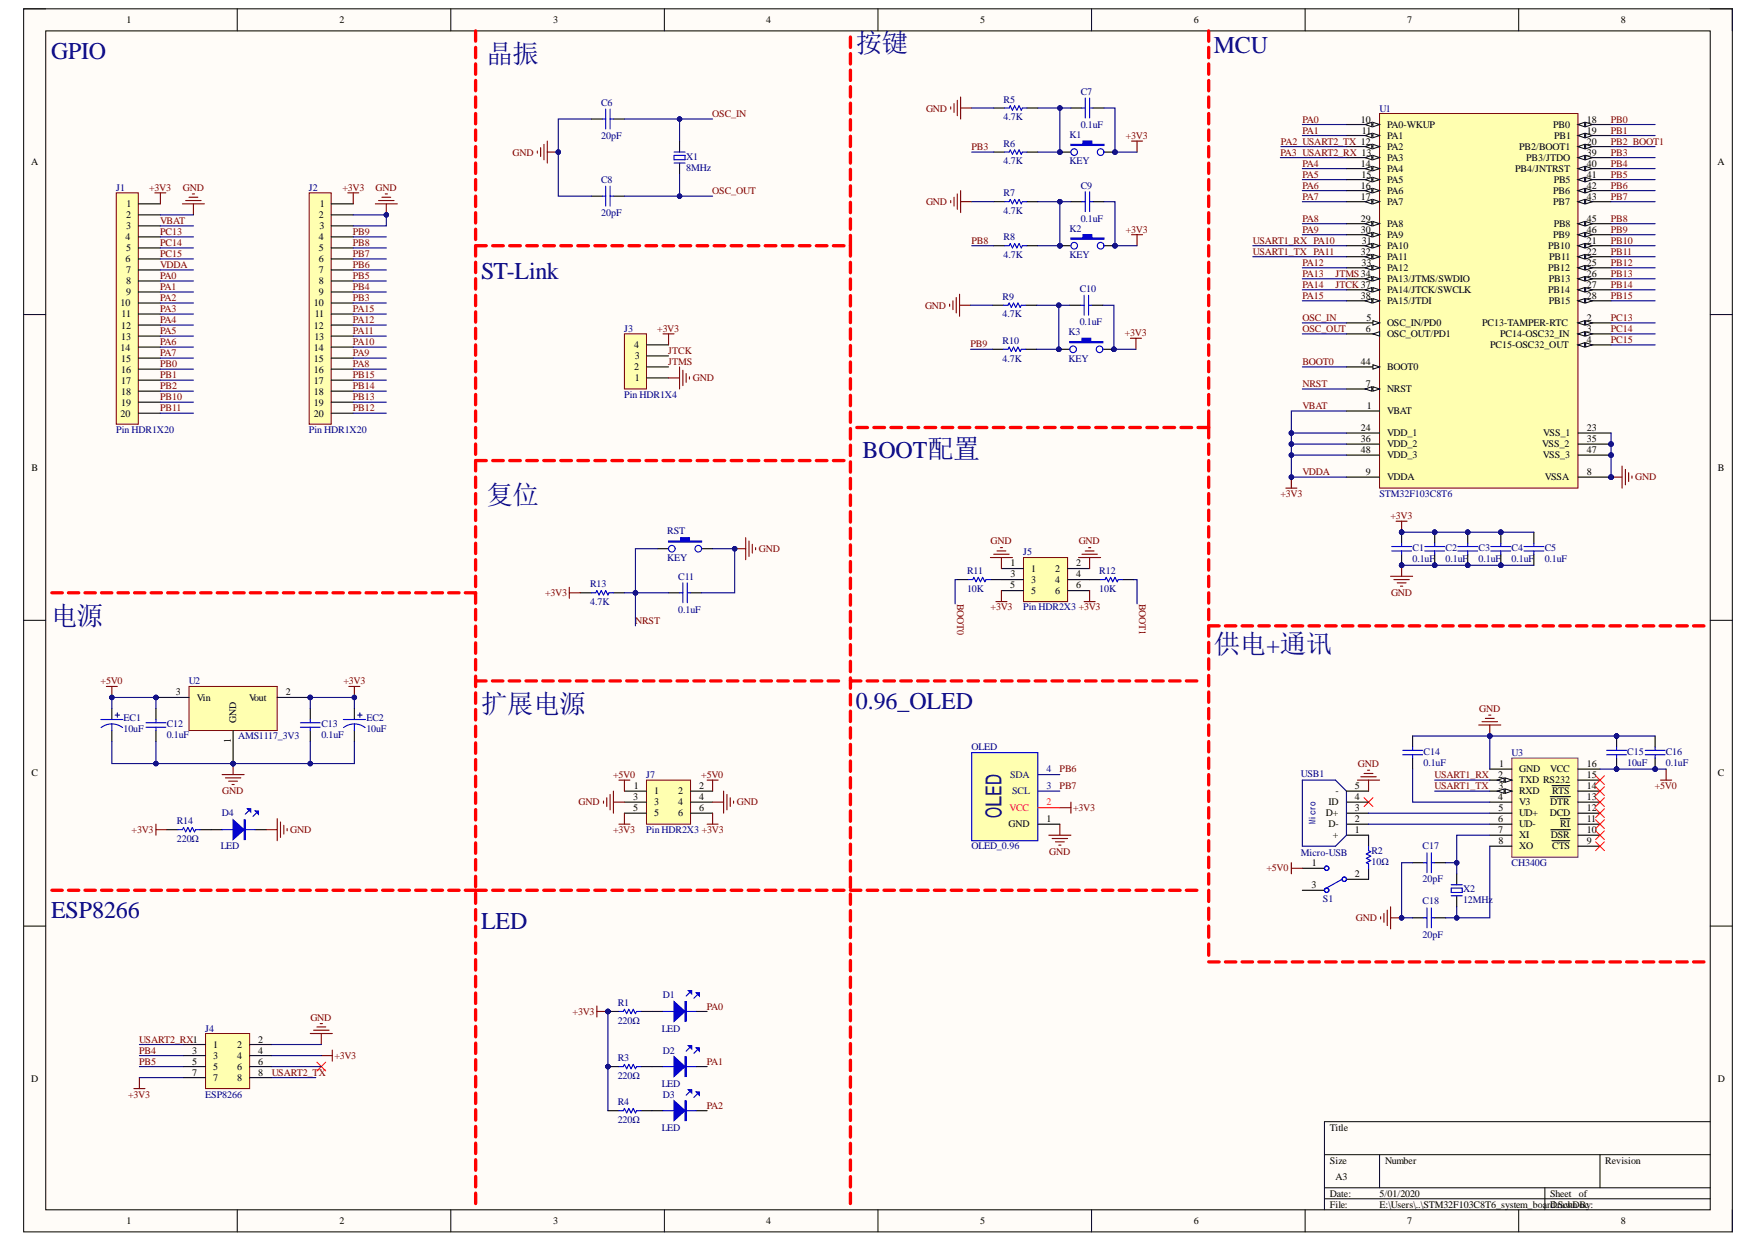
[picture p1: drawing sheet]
<svg xmlns="http://www.w3.org/2000/svg" width="297mm" height="210mm" viewBox="0 0 297 210" stroke-linecap="round" stroke-linejoin="round" font-family="sans-serif">
<defs><g id="words">
<g font-size="4.5" fill="#000080">
<text x="82.2" y="10.7">晶振</text>
<text x="144.6" y="8.9">按键</text>
<text x="82.2" y="85.1">复位</text>
<text x="8.6" y="105.6">电源</text>
<text x="205.1" y="110.2">供电+通讯</text>
<text x="81.3" y="120.5">扩展电源</text>
</g>
<g font-size="4.1" fill="#000080">
<text x="8.6" y="10">GPIO</text>
<text x="205.1" y="9">MCU</text>
<text x="81.3" y="47.1">ST-Link</text>
<text x="145.7" y="77.3">BOOT配置</text>
<text x="144.6" y="119.7">0.96_OLED</text>
<text x="8.6" y="155">ESP8266</text>
<text x="81.3" y="156.9">LED</text>
</g>
<g font-size="1.7">
<text x="21.4" y="3.9">1</text>
<text x="57.3" y="3.9">2</text>
<text x="93.5" y="3.9">3</text>
<text x="129.5" y="3.9">4</text>
<text x="165.6" y="3.9">5</text>
<text x="201.7" y="3.9">6</text>
<text x="237.7" y="3.9">7</text>
<text x="273.9" y="3.9">8</text>
<text x="230" y="20.7">10</text>
<text x="230.1" y="22.5">11</text>
<text x="234.4" y="21.6">PA0-WKUP</text>
<text x="234.4" y="23.5">PA1</text>
<text x="262.4" y="21.6">PB0</text>
<text x="262.6" y="23.5">PB1</text>
<text x="268.1" y="20.7">18</text>
<text x="268.1" y="22.5">19</text>
<text x="5.2" y="27.9">A</text>
<text x="230" y="28.1">14</text>
<text x="230" y="30">15</text>
<text x="234.4" y="25.3">PA2</text>
<text x="234.4" y="27.2">PA3</text>
<text x="234.4" y="29.1">PA4</text>
<text x="256" y="29.1">PB4/JNTRST</text>
<text x="256.7" y="25.3">PB2/BOOT1</text>
<text x="257.9" y="27.2">PB3/JTDO</text>
<text x="268.1" y="24.4">20</text>
<text x="268.1" y="26.3">39</text>
<text x="268.1" y="28.1">40</text>
<text x="268.1" y="30">41</text>
<text x="290.2" y="27.9">A</text>
<text x="21.4" y="35">1</text>
<text x="54" y="35">1</text>
<text x="230" y="31.8">16</text>
<text x="230" y="33.7">17</text>
<text x="234.4" y="30.9">PA5</text>
<text x="234.4" y="32.8">PA6</text>
<text x="234.4" y="34.6">PA7</text>
<text x="262.4" y="32.8">PB6</text>
<text x="262.4" y="34.6">PB7</text>
<text x="262.5" y="30.9">PB5</text>
<text x="268.1" y="31.8">42</text>
<text x="268.1" y="33.7">43</text>
<text x="21.2" y="40.5">4</text>
<text x="21.3" y="36.8">2</text>
<text x="21.3" y="38.7">3</text>
<text x="53.9" y="36.8">2</text>
<text x="53.9" y="40.5">4</text>
<text x="54" y="38.7">3</text>
<text x="230" y="37.4">29</text>
<text x="230" y="39.3">30</text>
<text x="230.1" y="41.1">31</text>
<text x="234.4" y="38.3">PA8</text>
<text x="234.4" y="40.2">PA9</text>
<text x="262.4" y="40.2">PB9</text>
<text x="262.5" y="38.3">PB8</text>
<text x="268.1" y="37.4">45</text>
<text x="268.1" y="39.3">46</text>
<text x="268.1" y="41.1">21</text>
<text x="21.2" y="44.3">6</text>
<text x="21.3" y="42.4">5</text>
<text x="21.3" y="46.1">7</text>
<text x="21.3" y="48">8</text>
<text x="53.9" y="42.4">5</text>
<text x="53.9" y="44.3">6</text>
<text x="53.9" y="46.1">7</text>
<text x="53.9" y="48">8</text>
<text x="230" y="43">32</text>
<text x="230" y="44.9">33</text>
<text x="234.4" y="42.1">PA10</text>
<text x="234.4" y="43.9">PA11</text>
<text x="234.4" y="45.8">PA12</text>
<text x="234.4" y="47.6">PA13/JTMS/SWDIO</text>
<text x="261.6" y="42.1">PB10</text>
<text x="261.6" y="45.8">PB12</text>
<text x="261.7" y="47.6">PB13</text>
<text x="261.8" y="43.9">PB11</text>
<text x="268.1" y="43">22</text>
<text x="268.1" y="44.9">25</text>
<text x="268.1" y="46.7">26</text>
<text x="20.4" y="51.7">10</text>
<text x="20.6" y="53.6">11</text>
<text x="21.3" y="49.8">9</text>
<text x="53" y="51.7">10</text>
<text x="53.2" y="53.6">11</text>
<text x="53.9" y="49.8">9</text>
<text x="230" y="50.4">38</text>
<text x="234.4" y="49.5">PA14/JTCK/SWCLK</text>
<text x="234.4" y="51.4">PA15/JTDI</text>
<text x="261.6" y="49.5">PB14</text>
<text x="261.7" y="51.4">PB15</text>
<text x="268.1" y="48.6">27</text>
<text x="268.1" y="50.4">28</text>
<text x="20.4" y="59.2">14</text>
<text x="20.5" y="55.5">12</text>
<text x="20.5" y="57.4">13</text>
<text x="53" y="55.5">12</text>
<text x="53" y="59.2">14</text>
<text x="53.1" y="57.4">13</text>
<text x="107.2" y="58.8">4</text>
<text x="230.8" y="56">6</text>
<text x="230.9" y="54.1">5</text>
<text x="234.4" y="55.1">OSC_IN/PD0</text>
<text x="234.4" y="56.9">OSC_OUT/PD1</text>
<text x="250.4" y="55.1">PC13-TAMPER-RTC</text>
<text x="251.8" y="58.8">PC15-OSC32_OUT</text>
<text x="253.5" y="56.9">PC14-OSC32_IN</text>
<text x="268.1" y="54.1">2</text>
<text x="268.1" y="56">3</text>
<text x="268.1" y="57.9">4</text>
<text x="20.5" y="61.1">15</text>
<text x="20.5" y="62.9">16</text>
<text x="20.5" y="64.8">17</text>
<text x="53" y="61.1">15</text>
<text x="53" y="62.9">16</text>
<text x="53" y="64.8">17</text>
<text x="107.2" y="62.5">2</text>
<text x="107.2" y="64.4">1</text>
<text x="107.2" y="60.7">3</text>
<text x="230" y="61.6">44</text>
<text x="230.8" y="65.3">7</text>
<text x="234.4" y="62.5">BOOT0</text>
<text x="20.4" y="70.4">20</text>
<text x="20.5" y="66.6">18</text>
<text x="20.5" y="68.5">19</text>
<text x="53" y="66.6">18</text>
<text x="53" y="68.5">19</text>
<text x="53" y="70.4">20</text>
<text x="231" y="69">1</text>
<text x="234.4" y="66.2">NRST</text>
<text x="234.4" y="69.9">VBAT</text>
<text x="230" y="72.7">24</text>
<text x="230" y="74.6">36</text>
<text x="230" y="76.5">48</text>
<text x="234.4" y="73.7">VDD_1</text>
<text x="234.4" y="75.5">VDD_2</text>
<text x="234.4" y="77.4">VDD_3</text>
<text x="260.6" y="75.5">VSS_2</text>
<text x="260.7" y="77.4">VSS_3</text>
<text x="260.7" y="73.7">VSS_1</text>
<text x="268.1" y="72.7">23</text>
<text x="268.1" y="74.6">35</text>
<text x="268.1" y="76.5">47</text>
<text x="5.3" y="79.5">B</text>
<text x="230.8" y="80.2">9</text>
<text x="234.4" y="81.1">VDDA</text>
<text x="261" y="81.1">VSSA</text>
<text x="268.1" y="80.2">8</text>
<text x="290.3" y="79.5">B</text>
<text x="170.8" y="95.6">1</text>
<text x="181.8" y="95.6">2</text>
<text x="170.7" y="99.3">5</text>
<text x="170.8" y="97.5">3</text>
<text x="174.2" y="96.6">1</text>
<text x="174.2" y="98.4">3</text>
<text x="174.2" y="100.3">5</text>
<text x="178.3" y="96.6">2</text>
<text x="178.3" y="98.4">4</text>
<text x="178.3" y="100.3">6</text>
<text x="181.8" y="97.5">4</text>
<text x="181.8" y="99.3">6</text>
<text x="29.7" y="117.4">3</text>
<text x="33.2" y="118.4">Vin</text>
<text x="42.1" y="118.4">Vout</text>
<text x="48.3" y="117.4">2</text>
<text x="39" y="125.5" transform="rotate(-90 39 125.5)">1</text>
<text x="39.9" y="122.1" transform="rotate(-90 39.9 122.1)">GND</text>
<text x="5.3" y="131.1">C</text>
<text x="253.1" y="131.4">2</text>
<text x="253.3" y="129.5">1</text>
<text x="256.7" y="130.4">GND</text>
<text x="261.9" y="130.4">VCC</text>
<text x="268.1" y="131.4">15</text>
<text x="268.1" y="129.5">16</text>
<text x="290.3" y="131.1">C</text>
<text x="107" y="135.1">3</text>
<text x="107" y="136.9">5</text>
<text x="107.1" y="133.2">1</text>
<text x="110.5" y="134.2">1</text>
<text x="110.5" y="136">3</text>
<text x="110.5" y="137.9">5</text>
<text x="114.6" y="134.2">2</text>
<text x="114.6" y="136">4</text>
<text x="114.6" y="137.9">6</text>
<text x="118.1" y="133.2">2</text>
<text x="118.1" y="135.1">4</text>
<text x="118.1" y="136.9">6</text>
<text x="224" y="137.9">D+</text>
<text x="224.5" y="136">ID</text>
<text x="225.6" y="134.2">-</text>
<text x="228.9" y="136.9">3</text>
<text x="228.9" y="135.1">4</text>
<text x="228.9" y="133.2">5</text>
<text x="253.1" y="135.1">4</text>
<text x="253.2" y="133.2">3</text>
<text x="253.2" y="136.9">5</text>
<text x="256.7" y="132.3">TXD RS232</text>
<text x="256.7" y="134.2">RXD</text>
<text x="256.7" y="136">V3</text>
<text x="256.7" y="137.9">UD+</text>
<text x="261.8" y="137.9">DCD</text>
<text x="261.9" y="136">DTR</text>
<text x="262.3" y="134.2">RTS</text>
<text x="268.1" y="136.9">12</text>
<text x="268.1" y="135.1">13</text>
<text x="268.1" y="133.2">14</text>
<text x="170.4" y="139.7">GND</text>
<text x="176.8" y="138.8">1</text>
<text x="224.5" y="139.7">D-</text>
<text x="225.2" y="141.6">+</text>
<text x="228.9" y="140.7">1</text>
<text x="228.9" y="138.8">2</text>
<text x="253.1" y="138.8">6</text>
<text x="253.1" y="140.7">7</text>
<text x="253.2" y="142.5">8</text>
<text x="256.7" y="139.7">UD-</text>
<text x="256.7" y="141.6">XI</text>
<text x="256.7" y="143.4">XO</text>
<text x="262" y="141.6">DSR</text>
<text x="262.3" y="143.4">CTS</text>
<text x="263.6" y="139.7">RI</text>
<text x="268.1" y="142.5">9</text>
<text x="268.1" y="140.7">10</text>
<text x="268.1" y="138.8">11</text>
<text x="221.6" y="150">3</text>
<text x="221.7" y="146.2">1</text>
<text x="228.9" y="148.1">2</text>
<text x="32.5" y="177.9">3</text>
<text x="32.5" y="179.8">5</text>
<text x="36" y="177">1</text>
<text x="36" y="178.8">3</text>
<text x="40.1" y="177">2</text>
<text x="40.1" y="178.8">4</text>
<text x="43.6" y="176.1">2</text>
<text x="43.6" y="177.9">4</text>
<text x="43.6" y="179.8">6</text>
<text x="5.2" y="182.7">D</text>
<text x="32.5" y="181.6">7</text>
<text x="36" y="180.7">5</text>
<text x="36" y="182.6">7</text>
<text x="40.1" y="180.7">6</text>
<text x="40.1" y="182.6">8</text>
<text x="43.6" y="181.6">8</text>
<text x="290.3" y="182.7">D</text>
<text x="224.7" y="190.9">Title</text>
<text x="224.7" y="196.5">Size</text>
<text x="234" y="196.5">Number</text>
<text x="271.2" y="196.5">Revision</text>
<text x="224.7" y="202.1">Date:</text>
<text x="224.7" y="203.9">File:</text>
<text x="225.6" y="199.3">A3</text>
<text x="233.1" y="202.1">5/01/2020</text>
<text x="233.1" y="203.9">E:\Users\..\STM32F103C8T6_system_boarDrawDBy:</text>
<text x="261.9" y="202.1">Sheet</text>
<text x="262" y="203.9">d.Schn oc</text>
<text x="266.8" y="202.1">of</text>
<text x="21.4" y="206.7">1</text>
<text x="57.3" y="206.7">2</text>
<text x="93.5" y="206.7">3</text>
<text x="129.5" y="206.7">4</text>
<text x="165.6" y="206.7">5</text>
<text x="201.7" y="206.7">6</text>
<text x="237.7" y="206.7">7</text>
<text x="273.9" y="206.7">8</text>
</g>
<g font-size="1.7" fill="#000080">
<text x="101.6" y="17.9">C6</text>
<text x="169.6" y="17.3">R5</text>
<text x="182.6" y="16">C7</text>
<text x="101.6" y="23.5">20pF</text>
<text x="169.6" y="20.3">4.7K</text>
<text x="180.7" y="23.3">K1</text>
<text x="182.6" y="21.6">0.1uF</text>
<text x="233.1" y="18.8">U1</text>
<text x="116" y="27">X1</text>
<text x="116" y="28.9">8MHz</text>
<text x="169.6" y="24.7">R6</text>
<text x="169.6" y="27.7">4.7K</text>
<text x="180.7" y="27.7">KEY</text>
<text x="19.6" y="32.2">J1</text>
<text x="52.2" y="32.2">J2</text>
<text x="101.6" y="30.9">C8</text>
<text x="169.6" y="33.1">R7</text>
<text x="182.6" y="31.8">C9</text>
<text x="101.6" y="36.5">20pF</text>
<text x="169.6" y="36.1">4.7K</text>
<text x="169.6" y="40.5">R8</text>
<text x="180.7" y="39.1">K2</text>
<text x="182.6" y="37.4">0.1uF</text>
<text x="169.6" y="43.6">4.7K</text>
<text x="180.7" y="43.6">KEY</text>
<text x="169.4" y="50.6">R9</text>
<text x="169.4" y="53.6">4.7K</text>
<text x="182.4" y="49.3">C10</text>
<text x="105.5" y="56">J3</text>
<text x="169.4" y="58">R10</text>
<text x="180.6" y="56.6">K3</text>
<text x="182.4" y="54.9">0.1uF</text>
<text x="169.4" y="61.1">4.7K</text>
<text x="180.6" y="61.1">KEY</text>
<text x="105.5" y="67.2">Pin HDR1X4</text>
<text x="19.6" y="73.2">Pin HDR1X20</text>
<text x="52.2" y="73.2">Pin HDR1X20</text>
<text x="233.1" y="83.9">STM32F103C8T6</text>
<text x="112.7" y="90.2">RST</text>
<text x="112.7" y="94.7">KEY</text>
<text x="172.9" y="93.8">J5</text>
<text x="238.7" y="93">C1</text>
<text x="238.7" y="94.9">0.1uF</text>
<text x="244.2" y="93">C2</text>
<text x="244.2" y="94.9">0.1uF</text>
<text x="249.8" y="93">C3</text>
<text x="249.8" y="94.9">0.1uF</text>
<text x="255.4" y="93">C4</text>
<text x="255.4" y="94.9">0.1uF</text>
<text x="261" y="93">C5</text>
<text x="261" y="94.9">0.1uF</text>
<text x="99.7" y="99.2">R13</text>
<text x="114.6" y="97.9">C11</text>
<text x="163.4" y="97">R11</text>
<text x="163.4" y="99.9">10K</text>
<text x="185.7" y="97">R12</text>
<text x="185.7" y="99.9">10K</text>
<text x="99.7" y="102.1">4.7K</text>
<text x="114.6" y="103.5">0.1uF</text>
<text x="172.9" y="103.1">Pin HDR2X3 +3V3</text>
<text x="31.9" y="115.6">U2</text>
<text x="20.9" y="121.7">EC1</text>
<text x="20.9" y="123.6">10uF</text>
<text x="28.2" y="122.8">C12</text>
<text x="28.2" y="124.7">0.1uF</text>
<text x="40.3" y="124.9">AMS1117_3V3</text>
<text x="54.3" y="122.8">C13</text>
<text x="54.3" y="124.7">0.1uF</text>
<text x="61.9" y="121.7">EC2</text>
<text x="61.9" y="123.6">10uF</text>
<text x="109.2" y="131.4">J7</text>
<text x="164.2" y="126.7">OLED</text>
<text x="219.8" y="131.2">USB1</text>
<text x="240.5" y="127.5">C14</text>
<text x="240.5" y="129.3">0.1uF</text>
<text x="255.4" y="127.6">U3</text>
<text x="274.9" y="127.5">C15</text>
<text x="274.9" y="129.3">10uF</text>
<text x="281.5" y="127.5">C16</text>
<text x="281.5" y="129.3">0.1uF</text>
<text x="37.5" y="137.9">D4</text>
<text x="29.9" y="139.2">R14</text>
<text x="29.9" y="142.2">220Ω</text>
<text x="37.3" y="143.4">LED</text>
<text x="109.2" y="140.7">Pin HDR2X3 +3V3</text>
<text x="164.2" y="143.4">OLED_0.96</text>
<text x="240.4" y="143.4">C17</text>
<text x="219.8" y="144.5">Micro-USB</text>
<text x="231.7" y="144.2">R2</text>
<text x="231.7" y="146.1">10Ω</text>
<text x="240.4" y="149">20pF</text>
<text x="255.4" y="146.2">CH340G</text>
<text x="223.5" y="152.4">S1</text>
<text x="240.4" y="152.7">C18</text>
<text x="247.2" y="150.7">X2</text>
<text x="247.2" y="152.6">12MHz</text>
<text x="240.4" y="158.3">20pF</text>
<text x="104.4" y="169.9">R1</text>
<text x="104.4" y="172.8">220Ω</text>
<text x="112" y="168.5">D1</text>
<text x="34.7" y="174.2">J4</text>
<text x="104.4" y="179.2">R3</text>
<text x="111.8" y="174.2">LED</text>
<text x="112" y="177.9">D2</text>
<text x="34.7" y="185.4">ESP8266</text>
<text x="104.4" y="182.1">220Ω</text>
<text x="111.8" y="183.5">LED</text>
<text x="112" y="185.4">D3</text>
<text x="104.4" y="186.6">R4</text>
<text x="104.4" y="189.6">220Ω</text>
<text x="111.8" y="190.9">LED</text>
</g>
<g font-size="1.7" fill="#800000">
<text x="120.3" y="19.8">OSC_IN</text>
<text x="156.5" y="18.8">GND</text>
<text x="190.2" y="23.5">+3V3</text>
<text x="220.1" y="20.7">PA0</text>
<text x="220.1" y="22.5">PA1</text>
<text x="272.2" y="20.7">PB0</text>
<text x="272.2" y="22.5">PB1</text>
<text x="86.6" y="26.3">GND</text>
<text x="164.2" y="25.3">PB3</text>
<text x="216.3" y="26.3">PA3 USART2_RX 13</text>
<text x="216.4" y="24.4">PA2 USART2_TX 12</text>
<text x="220.1" y="28.1">PA4</text>
<text x="220.1" y="30">PA5</text>
<text x="272.2" y="24.4">PB2 BOOT1</text>
<text x="272.2" y="26.3">PB3</text>
<text x="272.2" y="28.1">PB4</text>
<text x="272.2" y="30">PB5</text>
<text x="25.2" y="32.2">+3V3</text>
<text x="30.9" y="32.2">GND</text>
<text x="57.8" y="32.2">+3V3</text>
<text x="63.4" y="32.2">GND</text>
<text x="120.3" y="32.8">OSC_OUT</text>
<text x="156.5" y="34.6">GND</text>
<text x="220.1" y="31.8">PA6</text>
<text x="220.1" y="33.7">PA7</text>
<text x="272.2" y="31.8">PB6</text>
<text x="272.2" y="33.7">PB7</text>
<text x="27.1" y="37.8">VBAT</text>
<text x="27.1" y="39.6">PC13</text>
<text x="27.1" y="41.5">PC14</text>
<text x="59.6" y="41.5">PB8</text>
<text x="59.6" y="39.6">PB9</text>
<text x="164.2" y="41.1">PB8</text>
<text x="190.2" y="39.3">+3V3</text>
<text x="211.7" y="41.1">USART1_RX PA10</text>
<text x="220.1" y="37.4">PA8</text>
<text x="220.1" y="39.3">PA9</text>
<text x="272.2" y="37.4">PB8</text>
<text x="272.2" y="39.3">PB9</text>
<text x="272.2" y="41.1">PB10</text>
<text x="27.1" y="43.3">PC15</text>
<text x="27.1" y="45.2">VDDA</text>
<text x="27.1" y="47">PA0</text>
<text x="59.6" y="47">PB5</text>
<text x="59.6" y="45.2">PB6</text>
<text x="59.6" y="43.3">PB7</text>
<text x="211.7" y="43">USART1_TX PA11</text>
<text x="220.1" y="44.9">PA12</text>
<text x="220.1" y="46.7">PA13</text>
<text x="225.6" y="46.7">JTMS34</text>
<text x="272.2" y="43">PB11</text>
<text x="272.2" y="44.9">PB12</text>
<text x="272.2" y="46.7">PB13</text>
<text x="27.1" y="48.9">PA1</text>
<text x="27.1" y="50.8">PA2</text>
<text x="27.1" y="52.6">PA3</text>
<text x="59.6" y="50.8">PB3</text>
<text x="59.6" y="48.9">PB4</text>
<text x="59.6" y="52.6">PA15</text>
<text x="156.3" y="52.1">GND</text>
<text x="220.1" y="48.6">PA14</text>
<text x="220.1" y="50.4">PA15</text>
<text x="225.6" y="48.6">JTCK 37</text>
<text x="272.2" y="48.6">PB14</text>
<text x="272.2" y="50.4">PB15</text>
<text x="27.1" y="54.5">PA4</text>
<text x="27.1" y="56.4">PA5</text>
<text x="27.1" y="58.3">PA6</text>
<text x="59.6" y="58.3">PA10</text>
<text x="59.6" y="56.4">PA11</text>
<text x="59.6" y="54.5">PA12</text>
<text x="111" y="56">+3V3</text>
<text x="112.9" y="59.7">JTCK</text>
<text x="164" y="58.6">PB9</text>
<text x="190" y="56.8">+3V3</text>
<text x="220.1" y="54.1">OSC_IN</text>
<text x="220.1" y="56">OSC_OUT</text>
<text x="272.2" y="54.1">PC13</text>
<text x="272.2" y="56">PC14</text>
<text x="272.2" y="57.9">PC15</text>
<text x="27.1" y="60.1">PA7</text>
<text x="27.1" y="62">PB0</text>
<text x="27.1" y="63.9">PB1</text>
<text x="27.1" y="65.7">PB2</text>
<text x="59.6" y="65.7">PB14</text>
<text x="59.6" y="63.9">PB15</text>
<text x="59.6" y="62">PA8</text>
<text x="59.6" y="60.1">PA9</text>
<text x="112.9" y="61.6">JTMS</text>
<text x="117.1" y="64.4">GND</text>
<text x="220.1" y="61.6">BOOT0</text>
<text x="220.1" y="65.3">NRST</text>
<text x="27.1" y="67.6">PB10</text>
<text x="27.1" y="69.4">PB11</text>
<text x="59.6" y="69.4">PB12</text>
<text x="59.6" y="67.6">PB13</text>
<text x="220.1" y="69">VBAT</text>
<text x="216.3" y="83.9">+3V3</text>
<text x="220.1" y="80.2">VDDA</text>
<text x="276.3" y="81.1">GND</text>
<text x="234.9" y="87.7">+3V3</text>
<text x="128.2" y="93.3">GND</text>
<text x="167.4" y="91.9">GND</text>
<text x="182.3" y="91.9">GND</text>
<text x="92.1" y="100.7">+3V3</text>
<text x="161.7" y="102" transform="rotate(90 161.7 102)">BOOT0</text>
<text x="192.5" y="102" transform="rotate(90 192.5 102)">BOOT1</text>
<text x="235" y="100.7">GND</text>
<text x="107.3" y="105.3">NRST</text>
<text x="167.4" y="103.1">+3V3</text>
<text x="17" y="115.6">+5V0</text>
<text x="58" y="115.6">+3V3</text>
<text x="249.9" y="120.2">GND</text>
<text x="103.6" y="131.4">+5V0</text>
<text x="118.5" y="131.4">+5V0</text>
<text x="179" y="130.4">PB6</text>
<text x="229.4" y="129.5">GND</text>
<text x="242.4" y="131.4">USART1_RX</text>
<text x="37.6" y="134.2">GND</text>
<text x="97.8" y="136">GND</text>
<text x="124.5" y="136">GND</text>
<text x="179" y="133.2">PB7</text>
<text x="181.3" y="136.9">+3V3</text>
<text x="242.4" y="133.2">USART1_TX</text>
<text x="279.6" y="133.2">+5V0</text>
<text x="22.2" y="140.7">+3V3</text>
<text x="49.1" y="140.7">GND</text>
<text x="103.6" y="140.7">+3V3</text>
<text x="177.3" y="144.4">GND</text>
<text x="214" y="147.2">+5V0</text>
<text x="229.1" y="155.5">GND</text>
<text x="52.4" y="172.3">GND</text>
<text x="96.8" y="171.4">+3V3</text>
<text x="119.4" y="170.5">PA0</text>
<text x="23.5" y="176.1">USART2_RX1</text>
<text x="23.5" y="177.9">PB4</text>
<text x="23.5" y="179.8">PB5</text>
<text x="56.5" y="178.8">+3V3</text>
<text x="119.4" y="179.8">PA1</text>
<text x="21.7" y="185.4">+3V3</text>
<text x="45.9" y="181.6">USART2_TX</text>
<text x="119.4" y="187.2">PA2</text>
</g>
<g font-size="1.7" fill="#11037f">
<text x="170.7" y="131.4">SDA</text>
<text x="176.8" y="130.4">4</text>
<text x="171" y="134.2">SCL</text>
<text x="176.8" y="133.2">3</text>
</g>
<g font-size="1.7" fill="#ee0e22">
<text x="170.6" y="136.9">VCC</text>
<text x="176.8" y="136">2</text>
</g>
</g></defs>
<path d="M4 1.5h288.7v206.5h-288.7z" fill-rule="evenodd" fill="#fffcf8"/>
<path d="M4 1.5h288.7v206.5h-288.7z" fill="none" stroke="#000" stroke-width=".17"/>
<path d="M7.7 5.2h281.3v199.1h-281.3z" fill-rule="evenodd" fill="#fffcf8"/>
<g fill="none" stroke="#000" stroke-width=".17">
<path d="M4 1.5h3.7M7.7 5.2h281.3v199.1h-281.3zM40.1 1.5v3.7M76.2 1.5v3.7M112.3 1.5v3.7M148.3 1.5v3.7M184.4 1.5v3.7M220.5 1.5v3.7M256.6 1.5v3.7M289 1.5h3.7v3.7M4 53.1h3.7M289 53.1h3.7"/>
<path d="M4 104.8h3.7M289 104.8h3.7M4 156.4h3.7M289 156.4h3.7M223.8 195h65.2M233.1 195v5.6M270.3 195v5.6M289 189.4h-65.2v14.9M40.1 204.3v3.7M76.2 204.3v3.7M112.3 204.3v3.7M148.3 204.3v3.7"/>
<path d="M184.4 204.3v3.7M220.5 204.3v3.7M223.8 200.6h65.2M223.8 202.4h65.2M256.6 204.3v3.7M261 200.6v3.7M292.7 204.3v3.7"/>
</g>
<circle cx="272.2" cy="75" r=".38" fill="#000080"/>
<circle cx="272.2" cy="75" r=".38" fill="none" stroke="#000080" stroke-width=".17"/>
<circle cx="272.2" cy="76.9" r=".37" fill="#000080"/>
<circle cx="272.2" cy="76.9" r=".37" fill="none" stroke="#000080" stroke-width=".17"/>
<circle cx="272.2" cy="80.6" r=".37" fill="#000080"/>
<circle cx="272.2" cy="80.6" r=".37" fill="none" stroke="#000080" stroke-width=".17"/>
<path d="M233.1 19.2h33.5v63.2h-33.5z" fill-rule="evenodd" fill="#ffffb0"/>
<path d="M233.1 19.2h33.5v63.2h-33.5z" fill="none" stroke="#800000" stroke-width=".17"/>
<path d="M227.5 62h5.6" fill="none" stroke="#000" stroke-width=".19"/>
<path d="M232 61.6l1.1 .4-1.1 .3z" fill="#f8fcff"/>
<path d="M232 61.6l1.1 .4-1.1 .3z" fill="none" stroke="#000" stroke-width=".17"/>
<path d="M227.5 65.7h5.6" fill="none" stroke="#000" stroke-width=".19"/>
<path d="M232 65.3l1.1 .4-1.1 .4z" fill="#f8fcff"/>
<path d="M232 65.3l1.1 .4-1.1 .4z" fill="none" stroke="#000" stroke-width=".17"/>
<path d="M230.7 65.7l1.1-.4v.8z" fill="#f8fcff"/>
<path d="M230.7 65.7l1.1-.4v.8z" fill="none" stroke="#000" stroke-width=".17"/>
<path d="M227.5 54.5h5.6" fill="none" stroke="#000" stroke-width=".19"/>
<path d="M232 54.1l1.1 .4-1.1 .4z" fill="#f8fcff"/>
<path d="M232 54.1l1.1 .4-1.1 .4z" fill="none" stroke="#000" stroke-width=".17"/>
<path d="M227.5 56.4h5.6" fill="none" stroke="#000" stroke-width=".19"/>
<path d="M232 56.4l1.1-.4v.8z" fill="#f8fcff"/>
<path d="M232 56.4l1.1-.4v.8z" fill="none" stroke="#000" stroke-width=".17"/>
<path d="M227.5 21h5.6" fill="none" stroke="#000" stroke-width=".19"/>
<path d="M232 20.7l1.1 .3-1.1 .4z" fill="#f8fcff"/>
<path d="M232 20.7l1.1 .3-1.1 .4z" fill="none" stroke="#000" stroke-width=".17"/>
<path d="M230.7 21l1.1-.3v.7z" fill="#f8fcff"/>
<path d="M230.7 21l1.1-.3v.7z" fill="none" stroke="#000" stroke-width=".17"/>
<path d="M227.5 22.9h5.6" fill="none" stroke="#000" stroke-width=".19"/>
<path d="M232 22.5l1.1 .4-1.1 .4z" fill="#f8fcff"/>
<path d="M232 22.5l1.1 .4-1.1 .4z" fill="none" stroke="#000" stroke-width=".17"/>
<path d="M230.7 22.9l1.1-.4v.8z" fill="#f8fcff"/>
<path d="M230.7 22.9l1.1-.4v.8z" fill="none" stroke="#000" stroke-width=".17"/>
<path d="M227.5 24.8h5.6" fill="none" stroke="#000" stroke-width=".19"/>
<path d="M232 24.4l1.1 .4-1.1 .3z" fill="#f8fcff"/>
<path d="M232 24.4l1.1 .4-1.1 .3z" fill="none" stroke="#000" stroke-width=".17"/>
<path d="M230.7 24.8l1.1-.4v.7z" fill="#f8fcff"/>
<path d="M230.7 24.8l1.1-.4v.7z" fill="none" stroke="#000" stroke-width=".17"/>
<path d="M227.5 26.6h5.6" fill="none" stroke="#000" stroke-width=".19"/>
<path d="M232 26.2l1.1 .4-1.1 .4z" fill="#f8fcff"/>
<path d="M232 26.2l1.1 .4-1.1 .4z" fill="none" stroke="#000" stroke-width=".17"/>
<path d="M230.7 26.6l1.1-.4v.8z" fill="#f8fcff"/>
<path d="M230.7 26.6l1.1-.4v.8z" fill="none" stroke="#000" stroke-width=".17"/>
<path d="M227.5 28.5h5.6" fill="none" stroke="#000" stroke-width=".19"/>
<path d="M232 28.1l1.1 .4-1.1 .3z" fill="#f8fcff"/>
<path d="M232 28.1l1.1 .4-1.1 .3z" fill="none" stroke="#000" stroke-width=".17"/>
<path d="M230.7 28.5l1.1-.4v.7z" fill="#f8fcff"/>
<path d="M230.7 28.5l1.1-.4v.7z" fill="none" stroke="#000" stroke-width=".17"/>
<path d="M227.5 30.3h5.6" fill="none" stroke="#000" stroke-width=".19"/>
<path d="M232 30l1.1 .3-1.1 .4z" fill="#f8fcff"/>
<path d="M232 30l1.1 .3-1.1 .4z" fill="none" stroke="#000" stroke-width=".17"/>
<path d="M230.7 30.3l1.1-.3v.7z" fill="#f8fcff"/>
<path d="M230.7 30.3l1.1-.3v.7z" fill="none" stroke="#000" stroke-width=".17"/>
<path d="M227.5 32.2h5.6" fill="none" stroke="#000" stroke-width=".19"/>
<path d="M232 31.8l1.1 .4-1.1 .4z" fill="#f8fcff"/>
<path d="M232 31.8l1.1 .4-1.1 .4z" fill="none" stroke="#000" stroke-width=".17"/>
<path d="M230.7 32.2l1.1-.4v.8z" fill="#f8fcff"/>
<path d="M230.7 32.2l1.1-.4v.8z" fill="none" stroke="#000" stroke-width=".17"/>
<path d="M227.5 34.1h5.6" fill="none" stroke="#000" stroke-width=".19"/>
<path d="M232 33.7l1.1 .4-1.1 .3z" fill="#f8fcff"/>
<path d="M232 33.7l1.1 .4-1.1 .3z" fill="none" stroke="#000" stroke-width=".17"/>
<path d="M230.7 34.1l1.1-.4v.7z" fill="#f8fcff"/>
<path d="M230.7 34.1l1.1-.4v.7z" fill="none" stroke="#000" stroke-width=".17"/>
<path d="M227.5 37.8h5.6" fill="none" stroke="#000" stroke-width=".19"/>
<path d="M232 37.4l1.1 .4-1.1 .3z" fill="#f8fcff"/>
<path d="M232 37.4l1.1 .4-1.1 .3z" fill="none" stroke="#000" stroke-width=".17"/>
<path d="M230.7 37.8l1.1-.4v.7z" fill="#f8fcff"/>
<path d="M230.7 37.8l1.1-.4v.7z" fill="none" stroke="#000" stroke-width=".17"/>
<path d="M227.5 39.6h5.6" fill="none" stroke="#000" stroke-width=".19"/>
<path d="M232 39.3l1.1 .3-1.1 .4z" fill="#f8fcff"/>
<path d="M232 39.3l1.1 .3-1.1 .4z" fill="none" stroke="#000" stroke-width=".17"/>
<path d="M230.7 39.6l1.1-.3v.7z" fill="#f8fcff"/>
<path d="M230.7 39.6l1.1-.3v.7z" fill="none" stroke="#000" stroke-width=".17"/>
<path d="M227.5 41.5h5.6" fill="none" stroke="#000" stroke-width=".19"/>
<path d="M232 41.1l1.1 .4-1.1 .4z" fill="#f8fcff"/>
<path d="M232 41.1l1.1 .4-1.1 .4z" fill="none" stroke="#000" stroke-width=".17"/>
<path d="M230.7 41.5l1.1-.4v.8z" fill="#f8fcff"/>
<path d="M230.7 41.5l1.1-.4v.8z" fill="none" stroke="#000" stroke-width=".17"/>
<path d="M227.5 43.4h5.6" fill="none" stroke="#000" stroke-width=".19"/>
<path d="M232 43l1.1 .4-1.1 .3z" fill="#f8fcff"/>
<path d="M232 43l1.1 .4-1.1 .3z" fill="none" stroke="#000" stroke-width=".17"/>
<path d="M230.7 43.4l1.1-.4v.7z" fill="#f8fcff"/>
<path d="M230.7 43.4l1.1-.4v.7z" fill="none" stroke="#000" stroke-width=".17"/>
<path d="M227.5 45.2h5.6" fill="none" stroke="#000" stroke-width=".19"/>
<path d="M232 44.8l1.1 .4-1.1 .4z" fill="#f8fcff"/>
<path d="M232 44.8l1.1 .4-1.1 .4z" fill="none" stroke="#000" stroke-width=".17"/>
<path d="M230.7 45.2l1.1-.4v.8z" fill="#f8fcff"/>
<path d="M230.7 45.2l1.1-.4v.8z" fill="none" stroke="#000" stroke-width=".17"/>
<path d="M227.5 47.1h5.6" fill="none" stroke="#000" stroke-width=".19"/>
<path d="M232 46.7l1.1 .4-1.1 .4z" fill="#f8fcff"/>
<path d="M232 46.7l1.1 .4-1.1 .4z" fill="none" stroke="#000" stroke-width=".17"/>
<path d="M230.7 47.1l1.1-.4v.8z" fill="#f8fcff"/>
<path d="M230.7 47.1l1.1-.4v.8z" fill="none" stroke="#000" stroke-width=".17"/>
<path d="M227.5 48.9h5.6" fill="none" stroke="#000" stroke-width=".19"/>
<path d="M232 48.6l1.1 .3-1.1 .4z" fill="#f8fcff"/>
<path d="M232 48.6l1.1 .3-1.1 .4z" fill="none" stroke="#000" stroke-width=".17"/>
<path d="M230.7 48.9l1.1-.3v.7z" fill="#f8fcff"/>
<path d="M230.7 48.9l1.1-.3v.7z" fill="none" stroke="#000" stroke-width=".17"/>
<path d="M227.5 50.8h5.6" fill="none" stroke="#000" stroke-width=".19"/>
<path d="M232 50.4l1.1 .4-1.1 .4z" fill="#f8fcff"/>
<path d="M232 50.4l1.1 .4-1.1 .4z" fill="none" stroke="#000" stroke-width=".17"/>
<path d="M230.7 50.8l1.1-.4v.8z" fill="#f8fcff"/>
<path d="M230.7 50.8l1.1-.4v.8z" fill="none" stroke="#000" stroke-width=".17"/>
<path d="M266.6 21h5.6" fill="none" stroke="#000" stroke-width=".19"/>
<path d="M266.6 21l1.1-.3v.7z" fill="#f8fcff"/>
<path d="M266.6 21l1.1-.3v.7z" fill="none" stroke="#000" stroke-width=".17"/>
<path d="M267.9 20.7l1.1 .3-1.1 .4z" fill="#f8fcff"/>
<path d="M267.9 20.7l1.1 .3-1.1 .4z" fill="none" stroke="#000" stroke-width=".17"/>
<path d="M266.6 22.9h5.6" fill="none" stroke="#000" stroke-width=".19"/>
<path d="M266.6 22.9l1.1-.4v.8z" fill="#f8fcff"/>
<path d="M266.6 22.9l1.1-.4v.8z" fill="none" stroke="#000" stroke-width=".17"/>
<path d="M267.9 22.5l1.1 .4-1.1 .4z" fill="#f8fcff"/>
<path d="M267.9 22.5l1.1 .4-1.1 .4z" fill="none" stroke="#000" stroke-width=".17"/>
<path d="M266.6 24.8h5.6" fill="none" stroke="#000" stroke-width=".19"/>
<path d="M266.6 24.8l1.1-.4v.7z" fill="#f8fcff"/>
<path d="M266.6 24.8l1.1-.4v.7z" fill="none" stroke="#000" stroke-width=".17"/>
<path d="M267.9 24.4l1.1 .4-1.1 .3z" fill="#f8fcff"/>
<path d="M267.9 24.4l1.1 .4-1.1 .3z" fill="none" stroke="#000" stroke-width=".17"/>
<path d="M266.6 26.6h5.6" fill="none" stroke="#000" stroke-width=".19"/>
<path d="M266.6 26.6l1.1-.4v.8z" fill="#f8fcff"/>
<path d="M266.6 26.6l1.1-.4v.8z" fill="none" stroke="#000" stroke-width=".17"/>
<path d="M267.9 26.2l1.1 .4-1.1 .4z" fill="#f8fcff"/>
<path d="M267.9 26.2l1.1 .4-1.1 .4z" fill="none" stroke="#000" stroke-width=".17"/>
<path d="M266.6 28.5h5.6" fill="none" stroke="#000" stroke-width=".19"/>
<path d="M266.6 28.5l1.1-.4v.7z" fill="#f8fcff"/>
<path d="M266.6 28.5l1.1-.4v.7z" fill="none" stroke="#000" stroke-width=".17"/>
<path d="M267.9 28.1l1.1 .4-1.1 .3z" fill="#f8fcff"/>
<path d="M267.9 28.1l1.1 .4-1.1 .3z" fill="none" stroke="#000" stroke-width=".17"/>
<path d="M266.6 30.3h5.6" fill="none" stroke="#000" stroke-width=".19"/>
<path d="M266.6 30.3l1.1-.3v.7z" fill="#f8fcff"/>
<path d="M266.6 30.3l1.1-.3v.7z" fill="none" stroke="#000" stroke-width=".17"/>
<path d="M267.9 30l1.1 .3-1.1 .4z" fill="#f8fcff"/>
<path d="M267.9 30l1.1 .3-1.1 .4z" fill="none" stroke="#000" stroke-width=".17"/>
<path d="M266.6 32.2h5.6" fill="none" stroke="#000" stroke-width=".19"/>
<path d="M266.6 32.2l1.1-.4v.8z" fill="#f8fcff"/>
<path d="M266.6 32.2l1.1-.4v.8z" fill="none" stroke="#000" stroke-width=".17"/>
<path d="M267.9 31.8l1.1 .4-1.1 .4z" fill="#f8fcff"/>
<path d="M267.9 31.8l1.1 .4-1.1 .4z" fill="none" stroke="#000" stroke-width=".17"/>
<path d="M266.6 34.1h5.6" fill="none" stroke="#000" stroke-width=".19"/>
<path d="M266.6 34.1l1.1-.4v.7z" fill="#f8fcff"/>
<path d="M266.6 34.1l1.1-.4v.7z" fill="none" stroke="#000" stroke-width=".17"/>
<path d="M267.9 33.7l1.1 .4-1.1 .3z" fill="#f8fcff"/>
<path d="M267.9 33.7l1.1 .4-1.1 .3z" fill="none" stroke="#000" stroke-width=".17"/>
<path d="M266.6 37.8h5.6" fill="none" stroke="#000" stroke-width=".19"/>
<path d="M266.6 37.8l1.1-.4v.7z" fill="#f8fcff"/>
<path d="M266.6 37.8l1.1-.4v.7z" fill="none" stroke="#000" stroke-width=".17"/>
<path d="M267.9 37.4l1.1 .4-1.1 .3z" fill="#f8fcff"/>
<path d="M267.9 37.4l1.1 .4-1.1 .3z" fill="none" stroke="#000" stroke-width=".17"/>
<path d="M266.6 39.6h5.6" fill="none" stroke="#000" stroke-width=".19"/>
<path d="M266.6 39.6l1.1-.3v.7z" fill="#f8fcff"/>
<path d="M266.6 39.6l1.1-.3v.7z" fill="none" stroke="#000" stroke-width=".17"/>
<path d="M267.9 39.3l1.1 .3-1.1 .4z" fill="#f8fcff"/>
<path d="M267.9 39.3l1.1 .3-1.1 .4z" fill="none" stroke="#000" stroke-width=".17"/>
<path d="M266.6 41.5h5.6" fill="none" stroke="#000" stroke-width=".19"/>
<path d="M266.6 41.5l1.1-.4v.8z" fill="#f8fcff"/>
<path d="M266.6 41.5l1.1-.4v.8z" fill="none" stroke="#000" stroke-width=".17"/>
<path d="M267.9 41.1l1.1 .4-1.1 .4z" fill="#f8fcff"/>
<path d="M267.9 41.1l1.1 .4-1.1 .4z" fill="none" stroke="#000" stroke-width=".17"/>
<path d="M266.6 43.4h5.6" fill="none" stroke="#000" stroke-width=".19"/>
<path d="M266.6 43.4l1.1-.4v.7z" fill="#f8fcff"/>
<path d="M266.6 43.4l1.1-.4v.7z" fill="none" stroke="#000" stroke-width=".17"/>
<path d="M267.9 43l1.1 .4-1.1 .3z" fill="#f8fcff"/>
<path d="M267.9 43l1.1 .4-1.1 .3z" fill="none" stroke="#000" stroke-width=".17"/>
<path d="M266.6 45.2h5.6" fill="none" stroke="#000" stroke-width=".19"/>
<path d="M266.6 45.2l1.1-.4v.8z" fill="#f8fcff"/>
<path d="M266.6 45.2l1.1-.4v.8z" fill="none" stroke="#000" stroke-width=".17"/>
<path d="M267.9 44.8l1.1 .4-1.1 .4z" fill="#f8fcff"/>
<path d="M267.9 44.8l1.1 .4-1.1 .4z" fill="none" stroke="#000" stroke-width=".17"/>
<path d="M266.6 47.1h5.6" fill="none" stroke="#000" stroke-width=".19"/>
<path d="M266.6 47.1l1.1-.4v.8z" fill="#f8fcff"/>
<path d="M266.6 47.1l1.1-.4v.8z" fill="none" stroke="#000" stroke-width=".17"/>
<path d="M267.9 46.7l1.1 .4-1.1 .4z" fill="#f8fcff"/>
<path d="M267.9 46.7l1.1 .4-1.1 .4z" fill="none" stroke="#000" stroke-width=".17"/>
<path d="M266.6 48.9h5.6" fill="none" stroke="#000" stroke-width=".19"/>
<path d="M266.6 48.9l1.1-.3v.7z" fill="#f8fcff"/>
<path d="M266.6 48.9l1.1-.3v.7z" fill="none" stroke="#000" stroke-width=".17"/>
<path d="M267.9 48.6l1.1 .3-1.1 .4z" fill="#f8fcff"/>
<path d="M267.9 48.6l1.1 .3-1.1 .4z" fill="none" stroke="#000" stroke-width=".17"/>
<path d="M266.6 50.8h5.6" fill="none" stroke="#000" stroke-width=".19"/>
<path d="M266.6 50.8l1.1-.4v.8z" fill="#f8fcff"/>
<path d="M266.6 50.8l1.1-.4v.8z" fill="none" stroke="#000" stroke-width=".17"/>
<path d="M267.9 50.4l1.1 .4-1.1 .4z" fill="#f8fcff"/>
<path d="M267.9 50.4l1.1 .4-1.1 .4z" fill="none" stroke="#000" stroke-width=".17"/>
<path d="M266.6 54.5h5.6" fill="none" stroke="#000" stroke-width=".19"/>
<path d="M266.6 54.5l1.1-.4v.8z" fill="#f8fcff"/>
<path d="M266.6 54.5l1.1-.4v.8z" fill="none" stroke="#000" stroke-width=".17"/>
<path d="M267.9 54.1l1.1 .4-1.1 .4z" fill="#f8fcff"/>
<path d="M267.9 54.1l1.1 .4-1.1 .4z" fill="none" stroke="#000" stroke-width=".17"/>
<path d="M266.6 56.4h5.6" fill="none" stroke="#000" stroke-width=".19"/>
<path d="M266.6 56.4l1.1-.4v.8z" fill="#f8fcff"/>
<path d="M266.6 56.4l1.1-.4v.8z" fill="none" stroke="#000" stroke-width=".17"/>
<path d="M267.9 56l1.1 .4-1.1 .4z" fill="#f8fcff"/>
<path d="M267.9 56l1.1 .4-1.1 .4z" fill="none" stroke="#000" stroke-width=".17"/>
<path d="M266.6 58.2h5.6" fill="none" stroke="#000" stroke-width=".19"/>
<path d="M266.6 58.2l1.1-.3v.7z" fill="#f8fcff"/>
<path d="M266.6 58.2l1.1-.3v.7z" fill="none" stroke="#000" stroke-width=".17"/>
<path d="M267.9 57.9l1.1 .3-1.1 .4z" fill="#f8fcff"/>
<path d="M267.9 57.9l1.1 .3-1.1 .4z" fill="none" stroke="#000" stroke-width=".17"/>
<path d="M227.5 69.4h5.6M227.5 73.1h5.6M227.5 75h5.6M227.5 76.9h5.6M266.6 73.1h5.6M266.6 75h5.6M227.5 80.6h5.6" fill="none" stroke="#000" stroke-width=".19"/>
<circle cx="272.2" cy="75" r=".38" fill="#000080"/>
<circle cx="272.2" cy="75" r=".38" fill="none" stroke="#000080" stroke-width=".17"/>
<path d="M266.6 76.9h5.6" fill="none" stroke="#000" stroke-width=".19"/>
<circle cx="272.2" cy="76.9" r=".37" fill="#000080"/>
<circle cx="272.2" cy="76.9" r=".37" fill="none" stroke="#000080" stroke-width=".17"/>
<path d="M266.6 80.6h5.6" fill="none" stroke="#000" stroke-width=".19"/>
<circle cx="272.2" cy="80.6" r=".37" fill="#000080"/>
<circle cx="272.2" cy="80.6" r=".37" fill="none" stroke="#000080" stroke-width=".17"/>
<path d="M274.1 78.7v3.7M274.6 79.3v2.6M275.2 79.8v1.5M272.2 80.6h1.9M275.7 80.4v.4" fill="none" stroke="#800000" stroke-width=".19"/>
<circle cx="272.2" cy="80.6" r=".37" fill="#000080"/>
<circle cx="272.2" cy="80.6" r=".37" fill="none" stroke="#000080" stroke-width=".17"/>
<path d="M235.9 88h1.8M236.8 88v1.9" fill="none" stroke="#800000" stroke-width=".19"/>
<circle cx="236.8" cy="89.9" r=".37" fill="#000080"/>
<circle cx="236.8" cy="89.9" r=".37" fill="none" stroke="#000080" stroke-width=".17"/>
<path d="M235 97.3h3.7M235.5 97.9h2.6M236.1 98.4h1.5M236.6 99h.4M236.8 95.5v1.8" fill="none" stroke="#800000" stroke-width=".19"/>
<circle cx="236.8" cy="95.5" r=".37" fill="#000080"/>
<circle cx="236.8" cy="95.5" r=".37" fill="none" stroke="#000080" stroke-width=".17"/>
<circle cx="236.8" cy="95.5" r=".37" fill="#000080"/>
<circle cx="236.8" cy="95.5" r=".37" fill="none" stroke="#000080" stroke-width=".17"/>
<circle cx="236.8" cy="89.9" r=".37" fill="#000080"/>
<circle cx="236.8" cy="89.9" r=".37" fill="none" stroke="#000080" stroke-width=".17"/>
<path d="M236.8 93.6v1.9" fill="none" stroke="#000" stroke-width=".19"/>
<circle cx="236.8" cy="95.5" r=".37" fill="#000080"/>
<circle cx="236.8" cy="95.5" r=".37" fill="none" stroke="#000080" stroke-width=".17"/>
<path d="M236.8 89.9v1.8" fill="none" stroke="#000" stroke-width=".19"/>
<circle cx="236.8" cy="89.9" r=".37" fill="#000080"/>
<circle cx="236.8" cy="89.9" r=".37" fill="none" stroke="#000080" stroke-width=".17"/>
<path d="M235.1 92.3h3.4M235.1 93h3.4M236.8 91.7v.6M236.8 93v.6" fill="none" stroke="#00f" stroke-width=".19"/>
<circle cx="242.4" cy="95.5" r=".38" fill="#000080"/>
<circle cx="242.4" cy="95.5" r=".38" fill="none" stroke="#000080" stroke-width=".17"/>
<circle cx="242.4" cy="89.9" r=".37" fill="#000080"/>
<circle cx="242.4" cy="89.9" r=".37" fill="none" stroke="#000080" stroke-width=".17"/>
<path d="M242.4 93.6v1.9" fill="none" stroke="#000" stroke-width=".19"/>
<circle cx="242.4" cy="95.5" r=".38" fill="#000080"/>
<circle cx="242.4" cy="95.5" r=".38" fill="none" stroke="#000080" stroke-width=".17"/>
<path d="M242.4 89.9v1.8" fill="none" stroke="#000" stroke-width=".19"/>
<circle cx="242.4" cy="89.9" r=".37" fill="#000080"/>
<circle cx="242.4" cy="89.9" r=".37" fill="none" stroke="#000080" stroke-width=".17"/>
<path d="M240.7 92.3h3.4M240.7 93h3.4M242.4 91.7v.6M242.4 93v.6" fill="none" stroke="#00f" stroke-width=".19"/>
<circle cx="248" cy="95.5" r=".37" fill="#000080"/>
<circle cx="248" cy="95.5" r=".37" fill="none" stroke="#000080" stroke-width=".17"/>
<circle cx="248" cy="89.9" r=".37" fill="#000080"/>
<circle cx="248" cy="89.9" r=".37" fill="none" stroke="#000080" stroke-width=".17"/>
<path d="M248 93.6v1.9" fill="none" stroke="#000" stroke-width=".19"/>
<circle cx="248" cy="95.5" r=".37" fill="#000080"/>
<circle cx="248" cy="95.5" r=".37" fill="none" stroke="#000080" stroke-width=".17"/>
<path d="M248 89.9v1.8" fill="none" stroke="#000" stroke-width=".19"/>
<circle cx="248" cy="89.9" r=".37" fill="#000080"/>
<circle cx="248" cy="89.9" r=".37" fill="none" stroke="#000080" stroke-width=".17"/>
<path d="M246.3 92.3h3.4M246.3 93h3.4M248 91.7v.6M248 93v.6" fill="none" stroke="#00f" stroke-width=".19"/>
<circle cx="253.6" cy="95.5" r=".38" fill="#000080"/>
<circle cx="253.6" cy="95.5" r=".38" fill="none" stroke="#000080" stroke-width=".17"/>
<circle cx="253.6" cy="89.9" r=".37" fill="#000080"/>
<circle cx="253.6" cy="89.9" r=".37" fill="none" stroke="#000080" stroke-width=".17"/>
<path d="M253.6 93.6v1.9" fill="none" stroke="#000" stroke-width=".19"/>
<circle cx="253.6" cy="95.5" r=".38" fill="#000080"/>
<circle cx="253.6" cy="95.5" r=".38" fill="none" stroke="#000080" stroke-width=".17"/>
<path d="M253.6 89.9v1.8" fill="none" stroke="#000" stroke-width=".19"/>
<circle cx="253.6" cy="89.9" r=".37" fill="#000080"/>
<circle cx="253.6" cy="89.9" r=".37" fill="none" stroke="#000080" stroke-width=".17"/>
<g fill="none" stroke="#00f" stroke-width=".19">
<path d="M102.3 18.4v3.4M103.1 18.4v3.4M101.8 20.1h.5M101.8 33.1h.5M102.3 31.4v3.4M103.1 20.1h.5M103.1 31.4v3.4M103.1 33.1h.5M113.9 27.5h1.9M113.9 26.2h1.9v.8h-1.9zM113.9 25.7h1.9M251.9 92.3h3.4"/>
<path d="M251.9 93h3.4M253.6 91.7v.6M253.6 93v.6M257.5 92.3h3.3M257.5 93h3.3M259.2 91.7v.6M259.2 93v.6"/>
</g>
<path d="M99.9 20.1h1.9M99.9 33.1h1.9M103.6 20.1h1.9M103.6 33.1h1.9M114.8 23.8v1.9M114.8 27.5v1.9M259.2 89.9v1.8M259.2 93.6v1.9" fill="none" stroke="#000" stroke-width=".19"/>
<g fill="none" stroke="#f00" stroke-width=".56">
<path d="M80.4 5.2v1.8M80.4 8v1.7M80.4 10.8v1.7M80.4 13.6v1.7M80.4 16.4v1.7M80.4 19.2v1.7M80.4 22v1.7M80.4 24.8v1.7M80.4 27.5v1.8M80.4 30.3v1.8M80.4 33.1v1.8M80.4 35.9v1.8"/>
<path d="M80.4 38.7v1.7M80.4 41.5v1.7M80.4 44.3v1.7M80.4 47.1v1.7M80.4 49.9v1.7M80.4 52.7v1.7M80.4 55.5v1.7M80.4 58.2v1.8M80.4 61v1.8M80.4 63.8v1.8M80.4 66.6v1.8M80.4 69.4v1.7"/>
<path d="M80.4 72.2v1.7M80.4 75v1.7M80.4 77.8v1.7M80.4 80.6v1.7M80.4 83.4v1.7M80.4 86.2v1.7M80.4 88.9v1.8M80.4 91.7v1.8M80.4 94.5v1.8M80.4 97.3v1.8M8.8 100.1h1.7M11.6 100.1h1.7"/>
<path d="M14.4 100.1h1.7M17.2 100.1h1.7M19.9 100.1h1.8M22.7 100.1h1.8M25.5 100.1h1.8M28.3 100.1h1.8M31.1 100.1h1.8M33.9 100.1h1.8M36.7 100.1h1.8M39.5 100.1h1.8M42.3 100.1h1.7M45.1 100.1h1.7"/>
<path d="M47.9 100.1h1.7M50.7 100.1h1.7M53.5 100.1h1.7M56.3 100.1h1.7M59.1 100.1h1.7M61.9 100.1h1.7M64.6 100.1h1.8M67.4 100.1h1.8M70.2 100.1h1.8M73 100.1h1.8M75.8 100.1h1.8M78.6 100.1h1.8"/>
</g>
<path d="M90.8 25.5v.4M91.4 24.9v1.5M91.9 24.4v2.6M92.5 23.8v3.7M92.5 25.7h1.8" fill="none" stroke="#800000" stroke-width=".19"/>
<circle cx="94.3" cy="25.7" r=".37" fill="#000080"/>
<circle cx="94.3" cy="25.7" r=".37" fill="none" stroke="#000080" stroke-width=".17"/>
<path d="M37.5 130.8h3.8M38.1 131.4h2.6M38.6 131.9h1.5M39.2 132.5h.4M39.4 128.9v1.9M229.4 131.7h3.7M229.9 131.2h2.6M230.5 130.6h1.5M231 130.1h.4M231.2 131.7v1.9" fill="none" stroke="#800000" stroke-width=".19"/>
<path d="M18.9 119.6v1.9M26.4 119.6v1.9M52.4 119.6v1.9M59.9 119.6v1.9M18.9 123.4v1.8M26.4 123.4v1.8M52.4 123.4v1.8M59.9 123.4v1.8M231.2 141v1.9M231.2 146.6v1.9" fill="none" stroke="#000" stroke-width=".19"/>
<g fill="none" stroke="#00f" stroke-width=".19">
<path d="M17 121.5h3.8M18.9 122.2l.8 .1 1 .6M18.9 122.2l-1.1 .3-.7 .4M18.9 122.2v1.2M24.7 122.1h3.3M24.7 122.8h3.3M26.4 121.5v.6M26.4 122.8v.6M50.7 122.1h3.4M50.7 122.8h3.4M52.4 121.5v.6M52.4 122.8v.6"/>
<path d="M58 121.5h3.7M59.9 122.2l.7 .1 1.1 .6M59.9 122.2l-1.2 .3-.6 .4M59.9 122.2v1.2M231.2 142.9v.7l.4 .2-.7 .4 .7 .4-.7 .3 .7 .4-.7 .4 .3 .2v.7"/>
</g>
<path d="M19.5 120.8h.7M19.8 120.4v.7M60.4 120.8h.8M60.8 120.4v.7" fill="none" stroke="#0c0087" stroke-width=".19"/>
<circle cx="39.4" cy="128.9" r=".37" fill="#000080"/>
<circle cx="39.4" cy="128.9" r=".37" fill="none" stroke="#000080" stroke-width=".17"/>
<path d="M18 115.9h1.8M18.9 115.9v1.9" fill="none" stroke="#800000" stroke-width=".19"/>
<circle cx="18.9" cy="117.8" r=".37" fill="#000080"/>
<circle cx="18.9" cy="117.8" r=".37" fill="none" stroke="#000080" stroke-width=".17"/>
<path d="M58.9 115.9h1.9M59.9 115.9v1.9" fill="none" stroke="#800000" stroke-width=".19"/>
<circle cx="59.9" cy="117.8" r=".37" fill="#000080"/>
<circle cx="59.9" cy="117.8" r=".37" fill="none" stroke="#000080" stroke-width=".17"/>
<path d="M26.4 139.2v1.8M26.4 140.1h1.8" fill="none" stroke="#800000" stroke-width=".19"/>
<path d="M28.2 140.1h1.9M33.8 140.1h3.7M43.1 140.1h1.9" fill="none" stroke="#000" stroke-width=".19"/>
<path d="M42.2 136.8l-.8 .7M43.5 137.1l-.8 .8M30.1 140.1h.7l.2-.4 .4 .8 .4-.8 .3 .8 .4-.8 .4 .8 .2-.4h.7M37.5 140.1h5.6" fill="none" stroke="#00f" stroke-width=".19"/>
<path d="M39.4 138.4l1.9 1.7-1.9 1.7z" fill="#00f"/>
<path d="M39.4 138.4l1.9 1.7-1.9 1.7zM41.3 138.4h.1v3.4h-.1z" fill="none" stroke="#00f" stroke-width=".19"/>
<path d="M41.3 138.4v3.4" fill="none" stroke="#00f" stroke-width=".18"/>
<path d="M43.1 136.9h.6v.6z" fill="#00f"/>
<path d="M43.1 136.9h.6v.6z" fill="none" stroke="#00f" stroke-width=".19"/>
<path d="M41.8 136.6h.6v.5z" fill="#00f"/>
<g fill="none" stroke="#00f" stroke-width=".19">
<path d="M41.8 136.6h.6v.5zM226.8 148.5l-3 1.7"/>
<circle cx="224.2" cy="146.6" r=".37"/>
<circle cx="224.2" cy="150.3" r=".37"/>
<circle cx="227.1" cy="148.5" r=".37"/>
</g>
<path d="M46.8 138.2v3.8M47.4 138.8v2.6M48 139.4v1.4M48.5 139.9v.4M45 140.1h1.8M218.2 145.7v1.9M218.2 146.6h1.9" fill="none" stroke="#800000" stroke-width=".19"/>
<path d="M220.1 150.3h3.7M220.1 146.6h3.7M227.5 148.5h3.7" fill="none" stroke="#000" stroke-width=".19"/>
<path d="M105.5 56.4h3.7v9.3h-3.7z" fill-rule="evenodd" fill="#ffffb0"/>
<path d="M105.5 56.4h3.7v9.3h-3.7z" fill="none" stroke="#800000" stroke-width=".17"/>
<path d="M109.2 58.2h3.8M109.2 63.8h3.8M109.2 62h3.8M109.2 60.1h3.8M111.1 92.7h1.9M118.5 92.7h1.9" fill="none" stroke="#000" stroke-width=".19"/>
<path d="M112 56.4h1.9M113 56.4v1.8M113 63.8h1.8M114.8 62v3.7M115.4 62.5v2.6M115.9 63.1v1.5M116.5 63.6v.4" fill="none" stroke="#800000" stroke-width=".19"/>
<path d="M113 91.4h2v-.6h1.5v.6h2v.1h-5.5z" fill-rule="evenodd" fill="#00f"/>
<g fill="none" stroke="#00f" stroke-width=".19">
<path d="M113 91.4h2v-.6h1.5v.6h2v.1h-5.5zM115.4 98.4v3.4M116.1 98.4v3.4M114.8 100.1h.6M116.1 100.1h.6"/>
<circle cx="113.5" cy="92.7" r=".56"/>
<circle cx="118" cy="92.7" r=".56"/>
</g>
<path d="M113 100.1h1.8M116.7 100.1h1.8" fill="none" stroke="#000" stroke-width=".19"/>
<path d="M124.1 92.7h1.9M126 90.8v3.7M126.6 91.4v2.6M127.1 91.9v1.5M127.7 92.5v.3" fill="none" stroke="#800000" stroke-width=".19"/>
<circle cx="124.1" cy="92.7" r=".37" fill="#000080"/>
<circle cx="124.1" cy="92.7" r=".37" fill="none" stroke="#000080" stroke-width=".17"/>
<path d="M98.1 100.1h1.8M103.6 100.1h1.9" fill="none" stroke="#000" stroke-width=".19"/>
<path d="M99.9 100.1h.8l.1-.4 .4 .8 .4-.8 .4 .8 .3-.8 .4 .8 .2-.4h.7" fill="none" stroke="#00f" stroke-width=".19"/>
<path d="M96.2 99.2v1.8M96.2 100.1h1.9" fill="none" stroke="#800000" stroke-width=".19"/>
<path d="M109.2 131.7h7.5v7.5h-7.5z" fill-rule="evenodd" fill="#ffffb0"/>
<path d="M109.2 131.7h7.5v7.5h-7.5z" fill="none" stroke="#800000" stroke-width=".17"/>
<path d="M105.5 133.6h3.7M105.5 135.5h3.7M105.5 137.3h3.7M116.7 133.6h3.7M116.7 135.5h3.7M116.7 137.3h3.7" fill="none" stroke="#000" stroke-width=".19"/>
<g fill="none" stroke="#800000" stroke-width=".19">
<path d="M102 135.3v.3M102.5 134.7v1.5M103.1 134.2v2.6M103.6 133.6v3.7M103.6 135.5h1.9M104.6 131.7h1.8M104.6 139.2h1.8M105.5 131.7v1.9M105.5 137.3v1.9M119.5 131.7h1.8M119.5 139.2h1.8M120.4 131.7v1.9"/>
<path d="M120.4 137.3v1.9M120.4 135.5h1.9M122.3 133.6v3.7M122.8 134.2v2.6M123.4 134.7v1.5M123.9 135.3v.3M100.8 169.9v1.8M100.8 170.8h1.9"/>
</g>
<circle cx="102.7" cy="170.8" r=".37" fill="#000080"/>
<circle cx="102.7" cy="170.8" r=".37" fill="none" stroke="#000080" stroke-width=".17"/>
<circle cx="102.7" cy="170.8" r=".37" fill="#000080"/>
<circle cx="102.7" cy="170.8" r=".37" fill="none" stroke="#000080" stroke-width=".17"/>
<path d="M102.7 170.8h1.9M108.3 170.8h1.9" fill="none" stroke="#000" stroke-width=".19"/>
<circle cx="102.7" cy="170.8" r=".37" fill="#000080"/>
<circle cx="102.7" cy="170.8" r=".37" fill="none" stroke="#000080" stroke-width=".17"/>
<path d="M104.6 170.8h.7l.2-.4 .4 .8 .4-.8 .3 .8 .4-.8 .4 .8 .2-.4h.7M112 170.8h5.6M116.7 167.5l-.8 .7M118 167.8l-.8 .8" fill="none" stroke="#00f" stroke-width=".19"/>
<path d="M110.2 170.8h1.8M117.6 170.8h1.9" fill="none" stroke="#000" stroke-width=".19"/>
<path d="M113.9 169.1l1.9 1.7-1.9 1.7z" fill="#00f"/>
<path d="M113.9 169.1l1.9 1.7-1.9 1.7zM115.8 169.1h.1v3.4h-.1z" fill="none" stroke="#00f" stroke-width=".19"/>
<path d="M115.8 169.1v3.4" fill="none" stroke="#00f" stroke-width=".18"/>
<path d="M117.6 167.6h.6v.6z" fill="#00f"/>
<path d="M117.6 167.6h.6v.6z" fill="none" stroke="#00f" stroke-width=".19"/>
<path d="M116.3 167.3h.6v.5z" fill="#00f"/>
<path d="M116.3 167.3h.6v.5z" fill="none" stroke="#00f" stroke-width=".19"/>
<circle cx="102.7" cy="180.1" r=".37" fill="#000080"/>
<circle cx="102.7" cy="180.1" r=".37" fill="none" stroke="#000080" stroke-width=".17"/>
<path d="M102.7 180.1h1.9M108.3 180.1h1.9" fill="none" stroke="#000" stroke-width=".19"/>
<circle cx="102.7" cy="180.1" r=".37" fill="#000080"/>
<circle cx="102.7" cy="180.1" r=".37" fill="none" stroke="#000080" stroke-width=".17"/>
<path d="M116.7 176.8l-.8 .7M118 177.1l-.8 .8M104.6 180.1h.7l.2-.4 .4 .8 .4-.8 .3 .8 .4-.8 .4 .8 .2-.4h.7M112 180.1h5.6" fill="none" stroke="#00f" stroke-width=".19"/>
<path d="M110.2 180.1h1.8M117.6 180.1h1.9" fill="none" stroke="#000" stroke-width=".19"/>
<path d="M113.9 178.4l1.9 1.7-1.9 1.7z" fill="#00f"/>
<path d="M113.9 178.4l1.9 1.7-1.9 1.7zM115.8 178.4h.1v3.4h-.1zM115.8 178.4v3.4" fill="none" stroke="#00f" stroke-width=".19"/>
<path d="M117.6 176.9h.6v.6z" fill="#00f"/>
<path d="M117.6 176.9h.6v.6z" fill="none" stroke="#00f" stroke-width=".19"/>
<path d="M116.3 176.6h.6v.5z" fill="#00f"/>
<path d="M116.3 176.6h.6v.5zM104.6 187.6h.7l.2-.4 .4 .7 .4-.7 .3 .7 .4-.7 .4 .7 .2-.3h.7M112 187.6h5.6M116.7 184.2l-.8 .8M118 184.6l-.8 .7" fill="none" stroke="#00f" stroke-width=".19"/>
<path d="M102.7 187.6h1.9M108.3 187.6h3.7M117.6 187.6h1.9" fill="none" stroke="#000" stroke-width=".19"/>
<path d="M113.9 185.9l1.9 1.7-1.9 1.6z" fill="#00f"/>
<path d="M113.9 185.9l1.9 1.7-1.9 1.6zM115.8 185.9h.1v3.3h-.1zM115.8 185.9v3.3" fill="none" stroke="#00f" stroke-width=".19"/>
<path d="M117.6 184.4h.6v.6z" fill="#00f"/>
<path d="M117.6 184.4h.6v.6z" fill="none" stroke="#00f" stroke-width=".19"/>
<path d="M116.3 184h.6v.6z" fill="#00f"/>
<path d="M169.8 18.2h.7l.2-.3 .4 .7 .3-.7 .4 .7 .4-.7 .4 .7 .1-.4h.8M182.8 18.2h.6M183.4 16.6v3.3M184.1 18.2h.6M184.1 16.6v3.3M169.8 25.7h.7l.2-.4 .4 .8 .3-.8 .4 .8 .4-.8 .4 .8 .1-.4h.8M116.3 184h.6v.6z" fill="none" stroke="#00f" stroke-width=".19"/>
<path d="M167.9 18.2h1.9M173.5 18.2h1.9M180.9 18.2h1.9M184.7 18.2h1.8M167.9 25.7h1.9M173.5 25.7h1.9" fill="none" stroke="#000" stroke-width=".19"/>
<circle cx="179.1" cy="25.7" r=".37" fill="#000080"/>
<circle cx="179.1" cy="25.7" r=".37" fill="none" stroke="#000080" stroke-width=".17"/>
<circle cx="188.4" cy="25.7" r=".37" fill="#000080"/>
<circle cx="188.4" cy="25.7" r=".37" fill="none" stroke="#000080" stroke-width=".17"/>
<path d="M179.1 25.7h1.8" fill="none" stroke="#000" stroke-width=".19"/>
<circle cx="179.1" cy="25.7" r=".37" fill="#000080"/>
<circle cx="179.1" cy="25.7" r=".37" fill="none" stroke="#000080" stroke-width=".17"/>
<path d="M186.5 25.7h1.9" fill="none" stroke="#000" stroke-width=".19"/>
<circle cx="188.4" cy="25.7" r=".37" fill="#000080"/>
<circle cx="188.4" cy="25.7" r=".37" fill="none" stroke="#000080" stroke-width=".17"/>
<path d="M180.9 24.4h2.1v-.6h1.5v.6h2v.2h-5.6z" fill-rule="evenodd" fill="#00f"/>
<g fill="none" stroke="#00f" stroke-width=".19">
<path d="M169.8 34.1h.7l.2-.4 .4 .7 .3-.7 .4 .7 .4-.7 .4 .7 .1-.3h.8M180.9 24.4h2.1v-.6h1.5v.6h2v.2h-5.6zM182.8 34.1h.6M183.4 32.4v3.3M184.1 34.1h.6M184.1 32.4v3.3M169.8 41.5h.7l.2-.4 .4 .8 .3-.8 .4 .8 .4-.8 .4 .8 .1-.4h.8"/>
<circle cx="181.5" cy="25.7" r=".56"/>
<circle cx="186" cy="25.7" r=".56"/>
</g>
<path d="M160.6 18v.4M161.2 17.5v1.5M161.8 16.9v2.6M162.3 16.4v3.7M162.3 18.2h1.9M191.2 23.8h1.9M192.1 23.8v1.9" fill="none" stroke="#800000" stroke-width=".19"/>
<path d="M167.9 34.1h1.9M173.5 34.1h1.9M180.9 34.1h1.9M184.7 34.1h1.8M167.9 41.5h1.9M173.5 41.5h1.9" fill="none" stroke="#000" stroke-width=".19"/>
<circle cx="179.1" cy="41.5" r=".37" fill="#000080"/>
<circle cx="179.1" cy="41.5" r=".37" fill="none" stroke="#000080" stroke-width=".17"/>
<circle cx="188.4" cy="41.5" r=".37" fill="#000080"/>
<circle cx="188.4" cy="41.5" r=".37" fill="none" stroke="#000080" stroke-width=".17"/>
<path d="M179.1 41.5h1.8" fill="none" stroke="#000" stroke-width=".19"/>
<circle cx="179.1" cy="41.5" r=".37" fill="#000080"/>
<circle cx="179.1" cy="41.5" r=".37" fill="none" stroke="#000080" stroke-width=".17"/>
<path d="M186.5 41.5h1.9" fill="none" stroke="#000" stroke-width=".19"/>
<circle cx="188.4" cy="41.5" r=".37" fill="#000080"/>
<circle cx="188.4" cy="41.5" r=".37" fill="none" stroke="#000080" stroke-width=".17"/>
<path d="M180.9 40.2h2.1v-.6h1.5v.6h2v.2h-5.6z" fill-rule="evenodd" fill="#00f"/>
<g fill="none" stroke="#00f" stroke-width=".19">
<path d="M180.9 40.2h2.1v-.6h1.5v.6h2v.2h-5.6z"/>
<circle cx="181.5" cy="41.5" r=".56"/>
<circle cx="186" cy="41.5" r=".56"/>
</g>
<path d="M160.6 33.9v.3M161.2 33.3v1.5M161.8 32.8v2.6M162.3 32.2v3.7M162.3 34.1h1.9M191.2 39.6h1.9M192.1 39.6v1.9" fill="none" stroke="#800000" stroke-width=".19"/>
<path d="M172.9 94.1h7.5v7.5h-7.5z" fill-rule="evenodd" fill="#ffffb0"/>
<path d="M172.9 94.1h7.5v7.5h-7.5z" fill="none" stroke="#800000" stroke-width=".17"/>
<path d="M169.2 96h3.7M169.2 97.9h3.7M169.2 99.7h3.7M180.4 96h3.7M180.4 97.9h3.7M180.4 99.7h3.7" fill="none" stroke="#000" stroke-width=".19"/>
<g fill="none" stroke="#800000" stroke-width=".19">
<path d="M167.3 94.1h3.8M167.9 93.6h2.6M168.5 93h1.5M169 92.5h.4M169.2 94.1v1.9M169.2 99.7v1.9M182.2 94.1h3.8M182.8 93.6h2.6M183.4 93h1.5M183.9 92.5h.4M184.1 94.1v1.9M184.1 99.7v1.9"/>
<path d="M168.3 101.6h1.8M183.2 101.6h1.8"/>
</g>
<path d="M19.6 32.6h3.8v39h-3.8z" fill-rule="evenodd" fill="#ffffb0"/>
<path d="M19.6 32.6h3.8v39h-3.8z" fill="none" stroke="#800000" stroke-width=".17"/>
<g fill="none" stroke="#000" stroke-width=".19">
<path d="M23.4 34.4h3.7M23.4 36.3h3.7M23.4 38.1h3.7M23.4 40h3.7M23.4 41.9h3.7M23.4 43.7h3.7M23.4 45.6h3.7M23.4 47.5h3.7M23.4 49.3h3.7M23.4 51.2h3.7M23.4 53h3.7M23.4 54.9h3.7"/>
<path d="M23.4 56.8h3.7M23.4 58.6h3.7M23.4 60.5h3.7M23.4 62.3h3.7M23.4 64.2h3.7M23.4 66.1h3.7M23.4 67.9h3.7M23.4 69.8h3.7"/>
</g>
<path d="M26.2 32.6h1.8M27.1 32.6v1.8" fill="none" stroke="#800000" stroke-width=".19"/>
<path d="M52.2 32.6h3.8v39h-3.8z" fill-rule="evenodd" fill="#ffffb0"/>
<path d="M52.2 32.6h3.8v39h-3.8z" fill="none" stroke="#800000" stroke-width=".17"/>
<g fill="none" stroke="#000" stroke-width=".19">
<path d="M56 34.4h3.7M56 36.3h3.7M56 38.1h3.7M56 40h3.7M56 41.9h3.7M56 43.7h3.7M56 45.6h3.7M56 47.5h3.7M56 49.3h3.7M56 51.2h3.7M56 53h3.7M56 54.9h3.7"/>
<path d="M56 56.8h3.7M56 58.6h3.7M56 60.5h3.7M56 62.3h3.7M56 64.2h3.7M56 66.1h3.7M56 67.9h3.7M56 69.8h3.7"/>
</g>
<path d="M30.8 34.4h3.7M31.4 33.9h2.6M31.9 33.3h1.5M32.5 32.8h.4M32.7 34.4v1.9M58.8 32.6h1.8M59.7 32.6v1.8M217.3 82.4h1.8M218.2 80.6v1.8" fill="none" stroke="#800000" stroke-width=".19"/>
<circle cx="218.2" cy="80.6" r=".37" fill="#000080"/>
<circle cx="218.2" cy="80.6" r=".37" fill="none" stroke="#000080" stroke-width=".17"/>
<path d="M63.4 34.4h3.7M64 33.9h2.6M64.5 33.3h1.5M65.1 32.8h.4M65.3 34.4v1.9" fill="none" stroke="#800000" stroke-width=".19"/>
<circle cx="65.3" cy="36.3" r=".37" fill="#000080"/>
<circle cx="65.3" cy="36.3" r=".37" fill="none" stroke="#000080" stroke-width=".17"/>
<path d="M167.7 51.5h1.9M167.7 59h1.9M173.3 51.5h1.9M173.3 59h1.9M180.8 51.5h1.8M184.5 51.5h1.8" fill="none" stroke="#000" stroke-width=".19"/>
<path d="M169.6 51.5h.7l.2-.3 .4 .7 .4-.7 .3 .7 .4-.7 .4 .7 .2-.4h.7M169.6 59h.7l.2-.4 .4 .8 .4-.8 .3 .8 .4-.8 .4 .8 .2-.4h.7M182.6 51.5h.6M183.2 49.9v3.3M183.9 51.5h.6M183.9 49.9v3.3" fill="none" stroke="#00f" stroke-width=".19"/>
<circle cx="178.9" cy="59" r=".37" fill="#000080"/>
<circle cx="178.9" cy="59" r=".37" fill="none" stroke="#000080" stroke-width=".17"/>
<circle cx="188.2" cy="59" r=".37" fill="#000080"/>
<circle cx="188.2" cy="59" r=".37" fill="none" stroke="#000080" stroke-width=".17"/>
<path d="M178.9 59h1.9" fill="none" stroke="#000" stroke-width=".19"/>
<circle cx="178.9" cy="59" r=".37" fill="#000080"/>
<circle cx="178.9" cy="59" r=".37" fill="none" stroke="#000080" stroke-width=".17"/>
<path d="M186.3 59h1.9" fill="none" stroke="#000" stroke-width=".19"/>
<circle cx="188.2" cy="59" r=".37" fill="#000080"/>
<circle cx="188.2" cy="59" r=".37" fill="none" stroke="#000080" stroke-width=".17"/>
<path d="M180.8 57.7h2v-.6h1.5v.6h2v.2h-5.5z" fill-rule="evenodd" fill="#00f"/>
<g fill="none" stroke="#00f" stroke-width=".19">
<path d="M180.8 57.7h2v-.6h1.5v.6h2v.2h-5.5z"/>
<circle cx="181.3" cy="59" r=".56"/>
<circle cx="185.8" cy="59" r=".56"/>
</g>
<path d="M160.5 51.4v.3M161 50.8v1.5M161.6 50.2v2.6M162.1 49.7v3.7M162.1 51.5h1.9M191 57.1h1.9M191.9 57.1v1.9" fill="none" stroke="#800000" stroke-width=".19"/>
<path d="M34.7 174.5h7.5v9.3h-7.5z" fill-rule="evenodd" fill="#ffffb0"/>
<path d="M34.7 174.5h7.5v9.3h-7.5z" fill="none" stroke="#800000" stroke-width=".17"/>
<path d="M161.8 97.9h1.8M167.3 97.9h1.9M184.1 97.9h1.9M189.7 97.9h1.9M31 176.4h3.7M31 178.3h3.7M42.2 176.4h3.7M42.2 178.3h3.7M31 180.1h3.7M31 182h3.7M42.2 180.1h3.7M42.2 182h3.7" fill="none" stroke="#000" stroke-width=".19"/>
<g fill="none" stroke="#800000" stroke-width=".19">
<path d="M179.1 139.2v1.8M179.1 136.4h1.8M180.9 135.5v1.8M177.2 141h3.7M177.8 141.6h2.6M178.3 142.2h1.5M178.9 142.7h.4M52.4 174.5h3.7M53 174h2.6M53.5 173.4h1.5M54.1 172.9h.4M54.3 174.5v1.9"/>
<path d="M54.3 178.3h1.8M56.1 177.3v1.9M22.6 183.8h1.9M23.6 182v1.8"/>
</g>
<path d="M163.6 97.9h.8l.1-.4 .4 .7 .4-.7 .4 .7 .3-.7 .4 .7 .2-.3h.7M186 97.9h.7l.2-.4 .4 .7 .3-.7 .4 .7 .4-.7 .4 .7 .1-.3h.8" fill="none" stroke="#00f" stroke-width=".19"/>
<path d="M230.5 134.7l1.5 1.5M232 134.7l-1.5 1.5M53.5 179.4l1.5 1.5M55 179.4l-1.5 1.5" fill="none" stroke="#f00" stroke-width=".17"/>
<g fill="none" stroke="#f00" stroke-width=".56">
<path d="M143.7 6.3v1.7M143.7 9.1v1.7M143.7 11.8v1.8M143.7 14.6v1.8M143.7 17.4v1.8M204.2 5.2v1.8M204.2 8v1.7M204.2 10.8v1.7M204.2 13.6v1.7M204.2 16.4v1.7M204.2 19.2v1.7M143.7 20.2v1.8"/>
<path d="M143.7 23v1.8M143.7 25.8v1.7M143.7 28.6v1.7M143.7 31.4v1.7M143.7 34.2v1.7M143.7 37v1.7M143.7 39.8v3.4M204.2 22v1.7M204.2 24.8v1.7M204.2 27.5v1.8M204.2 30.3v1.8M204.2 33.1v1.8"/>
<path d="M204.2 35.9v1.8M204.2 38.7v1.7M80.4 41.5h1.8M83.2 41.5h1.8M86.1 41.5h1.8M89 41.5h1.8M91.9 41.5h1.8M94.8 41.5h1.8M97.6 41.5h1.8M100.5 41.5h1.8M103.4 41.5h1.8M106.3 41.5h1.8"/>
<path d="M109.1 41.5h1.8M112 41.5h1.8M114.9 41.5h1.8M117.8 41.5h1.8M120.7 41.5h1.8M123.5 41.5h1.8M126.4 41.5h1.8M129.3 41.5h1.8M132.2 41.5h1.8M135.1 41.5h1.8M137.9 41.5h1.8M140.8 41.5h1.8"/>
<path d="M143.7 44.3v1.8M143.7 47.1v1.8M143.7 49.9v1.8M143.7 52.7v1.8M143.7 55.5v1.8M143.7 58.3v1.8M204.2 41.5v1.7M204.2 44.3v1.7M204.2 47.1v1.7M204.2 49.9v1.7M204.2 52.7v1.7M204.2 55.5v1.7"/>
<path d="M204.2 58.2v1.8M80.4 77.8h1.8M83.2 77.8h1.8M86.1 77.8h1.8M89 77.8h1.8M91.9 77.8h1.8M94.8 77.8h1.8M97.6 77.8h1.8M100.5 77.8h1.8M103.4 77.8h1.8M106.3 77.8h1.8M109.1 77.8h1.8"/>
<path d="M112 77.8h1.8M114.9 77.8h1.8M117.8 77.8h1.8M120.7 77.8h1.8M123.5 77.8h1.8M126.4 77.8h1.8M129.3 77.8h1.8M132.2 77.8h1.8M135.1 77.8h1.8M137.9 77.8h1.8M140.8 77.8h1.8M143.7 61.1v1.8"/>
<path d="M143.7 64v1.7M143.7 66.8v1.7M143.7 69.6v1.7M143.7 72.4v1.7M143.7 75.2v1.7M143.7 78v1.7M144.8 72.2h1.8M147.7 72.2h1.8M150.5 72.2h1.8M153.4 72.2h1.8M156.3 72.2h1.8M159.2 72.2h1.8"/>
<path d="M162.1 72.2h1.8M164.9 72.2h1.8M167.8 72.2h1.8M170.7 72.2h1.8M173.6 72.2h1.8M176.5 72.2h1.8M179.4 72.2h1.8M182.2 72.2h1.8M185.1 72.2h1.8M188 72.2h1.8M190.9 72.2h1.8M193.8 72.2h1.8"/>
<path d="M196.7 72.2h1.8M199.5 72.2h1.8M202.4 72.2h1.8M204.2 61v1.8M204.2 63.8v1.8M204.2 66.6v1.8M204.2 69.4v1.7M204.2 71.3v2.6M204.2 75v1.7M204.2 77.8v1.7M143.7 80.8v1.7M143.7 83.6v1.8"/>
<path d="M143.7 86.4v1.8M143.7 89.2v1.8M143.7 92v1.8M143.7 94.8v1.8M143.7 97.6v1.8M204.2 80.6v1.7M204.2 83.4v1.7M204.2 86.2v1.7M204.2 88.9v1.8M204.2 91.7v1.8M204.2 94.5v1.8M204.2 97.3v1.8"/>
<path d="M80.4 100.1v1.8M80.4 102.9v1.8M80.4 105.7v1.8M80.4 108.5v1.8M80.4 111.4v1.7M80.4 114.2v1.7M80.4 117v1.8M80.4 119.8v1.8M80.4 115h1.7M83.2 115h1.8M86 115h1.8M88.9 115h1.7"/>
<path d="M91.7 115h1.8M94.5 115h1.8M97.4 115h1.8M100.2 115h1.8M103.1 115h1.7M105.9 115h1.8M108.7 115h1.8M111.6 115h1.7M114.4 115h1.8M117.2 115h1.8M120.1 115h1.7M122.9 115h1.8"/>
<path d="M125.7 115h1.8M128.6 115h1.7M131.4 115h1.8M134.3 115h1.7M137.1 115h1.8M139.9 115h1.8M143.7 100.4v1.8M143.7 103.2v1.8M143.7 106.1v1.7M143.7 108.9v1.7M143.7 111.7v1.7M143.7 114.5v1.7"/>
<path d="M143.7 117.3v1.7M143.7 115h1.8M146.5 115h1.8M149.4 115h1.7M152.2 115h1.8M155 115h1.8M157.9 115h1.8M160.7 115h1.8M163.6 115h1.7M166.4 115h1.8M169.2 115h1.8M172.1 115h1.7"/>
<path d="M174.9 115h1.8M177.8 115h1.7M180.6 115h1.8M183.4 115h1.8M186.3 115h1.7M189.1 115h1.8M191.9 115h1.8M194.8 115h1.7M197.6 115h1.8M200.5 115h1.7M204.2 100.1v1.7M204.2 102.9v1.7"/>
<path d="M204.2 105.7v1.7M204.2 108.5v1.7M204.2 111.3v1.7M204.2 114.1v1.7M204.2 116.9v1.7M204.2 119.6v1.8M80.4 122.6v1.8M80.4 125.4v1.8M80.4 128.3v1.7M80.4 131.1v1.7M80.4 133.9v1.8M80.4 136.7v1.8"/>
<path d="M80.4 139.5v1.8M143.7 120.1v1.7M143.7 122.9v1.7M143.7 125.7v1.8M143.7 128.5v1.8M143.7 131.3v1.8M143.7 134.1v1.8M143.7 136.9v1.8M143.7 139.7v1.8M204.2 122.4v1.8M204.2 125.2v1.8M204.2 128v1.8"/>
<path d="M204.2 130.8v1.7M204.2 133.6v1.7M204.2 136.4v1.7M204.2 139.2v1.7M8.8 150.3h1.7M11.6 150.3h1.7M14.4 150.3h1.7M17.2 150.3h1.7M19.9 150.3h1.8M22.7 150.3h1.8M25.5 150.3h1.8M28.3 150.3h1.8"/>
<path d="M31.1 150.3h1.8M33.9 150.3h1.8M36.7 150.3h1.8M39.5 150.3h1.8M42.3 150.3h1.7M45.1 150.3h1.7M47.9 150.3h1.7M50.7 150.3h1.7M53.5 150.3h1.7M56.3 150.3h1.7M59.1 150.3h1.7M61.9 150.3h1.7"/>
<path d="M64.6 150.3h1.8M67.4 150.3h1.8M70.2 150.3h1.8M73 150.3h1.8M75.8 150.3h1.8M78.6 150.3h3.6M80.4 142.3v1.8M80.4 145.2v1.7M80.4 148v1.7M80.4 150.8v1.8M80.4 153.6v1.8M80.4 156.4v1.8"/>
<path d="M80.4 159.2v1.8M83.2 150.3h1.8M86.1 150.3h1.8M89 150.3h1.8M91.9 150.3h1.8M94.8 150.3h1.8M97.6 150.3h1.8M100.5 150.3h1.8M103.4 150.3h1.8M106.3 150.3h1.8M109.1 150.3h1.8M112 150.3h1.8"/>
<path d="M114.9 150.3h1.8M117.8 150.3h1.8M120.7 150.3h1.8M123.5 150.3h1.8M126.4 150.3h1.8M129.3 150.3h1.8M132.2 150.3h1.8M135.1 150.3h1.8M137.9 150.3h1.8M140.8 150.3h1.8M143.7 150.3h1.8M143.7 142.5v1.8"/>
<path d="M143.7 145.4v1.7M143.7 148.2v1.7M143.7 151v1.7M143.7 153.8v1.7M143.7 156.6v1.7M143.7 159.4v1.7M146.5 150.3h1.8M149.4 150.3h1.7M152.2 150.3h1.8M155 150.3h1.8M157.9 150.3h1.8M160.7 150.3h1.8"/>
<path d="M163.6 150.3h1.7M166.4 150.3h1.8M169.2 150.3h1.8M172.1 150.3h1.7M174.9 150.3h1.8M177.8 150.3h1.7M180.6 150.3h1.8M183.4 150.3h1.8M186.3 150.3h1.7M189.1 150.3h1.8M191.9 150.3h1.8M194.8 150.3h1.7"/>
<path d="M197.6 150.3h1.8M200.5 150.3h1.7M204.2 142v1.7M204.2 144.8v1.7M204.2 147.6v1.7M80.4 162.1v1.7M80.4 164.9v1.7M80.4 167.7v1.7M80.4 170.5v1.8M80.4 173.3v1.8M80.4 176.1v1.8M80.4 179v1.7"/>
<path d="M143.7 162.2v1.7M143.7 165v1.8M143.7 167.8v1.8M143.7 170.6v1.8M143.7 173.4v1.8M143.7 176.2v1.8M143.7 179v1.8M80.4 181.8v1.7M80.4 184.6v1.7M80.4 187.4v1.8M80.4 190.2v1.8M80.4 193v1.8"/>
<path d="M80.4 195.8v1.8M80.4 198.7v1.7M143.7 181.8v1.8M143.7 184.7v1.7M143.7 187.5v1.7M143.7 190.3v1.7M143.7 193.1v1.7M143.7 195.9v1.7M143.7 198.7v1.7M80.4 201.5v1.7M143.7 201.5v1.7"/>
</g>
<path d="M255.4 128h11.2v16.8h-11.2z" fill-rule="evenodd" fill="#ffffb0"/>
<path d="M255.4 128h11.2v16.8h-11.2z" fill="none" stroke="#800080" stroke-width=".17"/>
<path d="M251.7 129.9h3.7M251.7 131.7h3.7" fill="none" stroke="#000" stroke-width=".19"/>
<path d="M254.3 131.4l1.1 .3-1.1 .4z" fill="#f8fcff"/>
<path d="M254.3 131.4l1.1 .3-1.1 .4z" fill="none" stroke="#000" stroke-width=".17"/>
<path d="M253 131.7l1.1-.3v.7z" fill="#f8fcff"/>
<path d="M253 131.7l1.1-.3v.7z" fill="none" stroke="#000" stroke-width=".17"/>
<path d="M251.7 133.6h3.7" fill="none" stroke="#000" stroke-width=".19"/>
<path d="M254.3 133.2l1.1 .4-1.1 .4z" fill="#f8fcff"/>
<path d="M254.3 133.2l1.1 .4-1.1 .4z" fill="none" stroke="#000" stroke-width=".17"/>
<path d="M253 133.6l1.1-.4v.8z" fill="#f8fcff"/>
<path d="M253 133.6l1.1-.4v.8z" fill="none" stroke="#000" stroke-width=".17"/>
<g fill="none" stroke="#000" stroke-width=".19">
<path d="M227.5 135.5h3.7M227.5 137.3h3.7M227.5 139.2h3.7M227.5 133.6h3.7M251.7 135.5h3.7M251.7 137.3h3.7M251.7 139.2h3.7M261.9 134.5h3.4M262.2 132.7h3M263.6 138.3h1.7M266.6 135.5h3.7M266.6 137.3h3.7"/>
<path d="M266.6 139.2h3.7M266.6 133.6h3.7M266.6 131.7h3.7M266.6 129.9h3.7M227.5 141h3.7M238.7 145.7h1.8M238.7 155h1.8M242.4 145.7h1.9M242.4 155h1.9M246.1 147.6v1.8M246.1 151.3v1.8M251.7 141h3.7"/>
<path d="M251.7 142.9h3.7M262 140.1h3.3M262.2 142h3M266.6 141h3.7M266.6 142.9h3.7"/>
</g>
<path d="M220.1 131.7h5.5l1.9 1.9v7.4l-1.9 1.9h-5.5z" fill="none" stroke="#11037f" stroke-width=".19"/>
<path d="M240.5 145.7h.6M240.5 155h.6M241.1 144v3.4M241.1 153.3v3.4M241.8 145.7h.6M241.8 144v3.4M241.8 153.3v3.4M241.8 155h.6M245.2 151.3h1.9M245.2 150h1.9v.7h-1.9zM245.2 149.4h1.9" fill="none" stroke="#00f" stroke-width=".19"/>
<path d="M233.3 154.8v.4M233.8 154.3v1.4M234.4 153.7v2.6M235 153.1v3.8M235 155h1.8" fill="none" stroke="#800000" stroke-width=".19"/>
<circle cx="236.8" cy="155" r=".37" fill="#000080"/>
<circle cx="236.8" cy="155" r=".37" fill="none" stroke="#000080" stroke-width=".17"/>
<circle cx="273.1" cy="124.3" r=".38" fill="#000080"/>
<circle cx="273.1" cy="124.3" r=".38" fill="none" stroke="#000080" stroke-width=".17"/>
<circle cx="273.1" cy="129.9" r=".37" fill="#000080"/>
<circle cx="273.1" cy="129.9" r=".37" fill="none" stroke="#000080" stroke-width=".17"/>
<path d="M273.1 124.3v1.9" fill="none" stroke="#000" stroke-width=".19"/>
<circle cx="273.1" cy="124.3" r=".38" fill="#000080"/>
<circle cx="273.1" cy="124.3" r=".38" fill="none" stroke="#000080" stroke-width=".17"/>
<path d="M273.1 128v1.9" fill="none" stroke="#000" stroke-width=".19"/>
<circle cx="273.1" cy="129.9" r=".37" fill="#000080"/>
<circle cx="273.1" cy="129.9" r=".37" fill="none" stroke="#000080" stroke-width=".17"/>
<path d="M271.5 127.5h3.3M271.5 126.7h3.3M273.1 126.2v.5M273.1 127.5v.5" fill="none" stroke="#00f" stroke-width=".19"/>
<circle cx="279.7" cy="129.9" r=".37" fill="#000080"/>
<circle cx="279.7" cy="129.9" r=".37" fill="none" stroke="#000080" stroke-width=".17"/>
<path d="M279.7 124.3v1.9M279.7 128v1.9" fill="none" stroke="#000" stroke-width=".19"/>
<circle cx="279.7" cy="129.9" r=".37" fill="#000080"/>
<circle cx="279.7" cy="129.9" r=".37" fill="none" stroke="#000080" stroke-width=".17"/>
<path d="M237 127.5h3.4M237 126.7h3.4M238.7 126.2v.5M238.7 127.5v.5M278 127.5h3.3M278 126.7h3.3M279.7 126.2v.5M279.7 127.5v.5" fill="none" stroke="#00f" stroke-width=".19"/>
<path d="M249.9 122.4h3.7M250.4 121.9h2.6M251 121.3h1.5M251.5 120.8h.4M251.7 122.4v1.9M280.6 131.7h1.9M281.5 129.9v1.8" fill="none" stroke="#800000" stroke-width=".19"/>
<path d="M238.7 124.3v1.9M238.7 128v1.9" fill="none" stroke="#000" stroke-width=".19"/>
<circle cx="251.7" cy="124.3" r=".38" fill="#000080"/>
<circle cx="251.7" cy="124.3" r=".38" fill="none" stroke="#000080" stroke-width=".17"/>
<g fill="none" stroke="#f00" stroke-width=".56">
<path d="M204.2 105.7h1.8M207 105.7h1.8M209.9 105.7h1.7M212.7 105.7h1.8M215.5 105.7h1.8M218.3 105.7h1.8M221.2 105.7h1.7M224 105.7h1.8M226.8 105.7h1.8M229.7 105.7h1.7M232.5 105.7h1.7M235.3 105.7h1.8"/>
<path d="M238.1 105.7h1.8M241 105.7h1.7M243.8 105.7h1.7M246.6 105.7h1.8M249.4 105.7h1.8M252.2 105.7h1.8M255.1 105.7h1.7M257.9 105.7h1.8M260.7 105.7h1.8M263.5 105.7h1.8M266.4 105.7h1.7M269.2 105.7h1.8"/>
<path d="M272 105.7h1.8M274.8 105.7h1.8M277.7 105.7h1.7M280.5 105.7h1.8M283.3 105.7h1.8M286.1 105.7h1.8"/>
</g>
<g fill="none" stroke="#f00" stroke-width=".17">
<path d="M269.6 131l1.5 1.5M269.6 132.9l1.5 1.4M269.6 134.7l1.5 1.5M269.6 136.6l1.5 1.5M269.6 138.4l1.5 1.5M271.1 131l-1.5 1.5M271.1 132.9l-1.5 1.4M271.1 134.7l-1.5 1.5M271.1 136.6l-1.5 1.5M271.1 138.4l-1.5 1.5M269.6 140.3l1.5 1.5M269.6 142.2l1.5 1.4"/>
<path d="M271.1 140.3l-1.5 1.5M271.1 142.2l-1.5 1.4"/>
</g>
<circle cx="39.4" cy="128.9" r=".37" fill="#000080"/>
<circle cx="39.4" cy="128.9" r=".37" fill="none" stroke="#000080" stroke-width=".17"/>
<circle cx="26.3" cy="117.8" r=".37" fill="#000080"/>
<circle cx="26.3" cy="117.8" r=".37" fill="none" stroke="#000080" stroke-width=".17"/>
<circle cx="52.4" cy="117.8" r=".37" fill="#000080"/>
<circle cx="52.4" cy="117.8" r=".37" fill="none" stroke="#000080" stroke-width=".17"/>
<path d="M31.9 115.9h14.9v7.5h-14.9z" fill-rule="evenodd" fill="#ffffb0"/>
<path d="M31.9 115.9h14.9v7.5h-14.9z" fill="none" stroke="#800000" stroke-width=".17"/>
<path d="M39.4 123.4v5.5" fill="none" stroke="#000" stroke-width=".19"/>
<circle cx="39.4" cy="128.9" r=".37" fill="#000080"/>
<circle cx="39.4" cy="128.9" r=".37" fill="none" stroke="#000080" stroke-width=".17"/>
<path d="M26.4 117.8h5.5" fill="none" stroke="#000" stroke-width=".19"/>
<circle cx="26.3" cy="117.8" r=".37" fill="#000080"/>
<circle cx="26.3" cy="117.8" r=".37" fill="none" stroke="#000080" stroke-width=".17"/>
<path d="M46.8 117.8h5.6" fill="none" stroke="#000" stroke-width=".19"/>
<circle cx="52.4" cy="117.8" r=".37" fill="#000080"/>
<circle cx="52.4" cy="117.8" r=".37" fill="none" stroke="#000080" stroke-width=".17"/>
<g fill="none" stroke="#f00" stroke-width=".56">
<path d="M204.2 150.3v1.9M204.2 153.4v1.9M204.2 156.4v1.9M204.2 159.4v1.9M204.2 162.4h1.8M207 162.4h1.8M209.9 162.4h1.7M212.7 162.4h1.8M215.5 162.4h1.8M218.3 162.4h1.8M221.2 162.4h1.7M224 162.4h1.8"/>
<path d="M226.8 162.4h1.8M229.7 162.4h1.7M232.5 162.4h1.7M235.3 162.4h1.8M238.1 162.4h1.8M241 162.4h1.7M243.8 162.4h1.7M246.6 162.4h1.8M249.4 162.4h1.8M252.2 162.4h1.8M255.1 162.4h1.7M257.9 162.4h1.8"/>
<path d="M260.7 162.4h1.8M263.5 162.4h1.8M266.4 162.4h1.7M269.2 162.4h1.8M272 162.4h1.8M274.8 162.4h1.8M277.7 162.4h1.7M280.5 162.4h1.8M283.3 162.4h1.8M286.1 162.4h1.8"/>
</g>
<path d="M164.2 127.1h11.2v14.9h-11.2z" fill-rule="evenodd" fill="#ffffb0"/>
<path d="M164.2 127.1h11.2v14.9h-11.2z" fill="none" stroke="#00f" stroke-width=".19"/>
<path d="M175.4 139.2h3.7" fill="none" stroke="#000" stroke-width=".19"/>
<path d="M175.4 136.4h3.7" fill="none" stroke="#ee0e22" stroke-width=".19"/>
<path d="M175.4 133.6h3.7M175.4 130.8h3.7" fill="none" stroke="#11037f" stroke-width=".19"/>
<path d="M272.2 73.1v7.5" fill="none" stroke="#000080" stroke-width=".19"/>
<circle cx="272.2" cy="75" r=".38" fill="#000080"/>
<circle cx="272.2" cy="75" r=".38" fill="none" stroke="#000080" stroke-width=".17"/>
<circle cx="272.2" cy="76.9" r=".37" fill="#000080"/>
<circle cx="272.2" cy="76.9" r=".37" fill="none" stroke="#000080" stroke-width=".17"/>
<circle cx="272.2" cy="80.6" r=".37" fill="#000080"/>
<circle cx="272.2" cy="80.6" r=".37" fill="none" stroke="#000080" stroke-width=".17"/>
<path d="M18.9 125.2v3.7h41v-3.7" fill="none" stroke="#000080" stroke-width=".19"/>
<circle cx="26.3" cy="128.9" r=".37" fill="#000080"/>
<circle cx="26.3" cy="128.9" r=".37" fill="none" stroke="#000080" stroke-width=".17"/>
<circle cx="39.4" cy="128.9" r=".37" fill="#000080"/>
<circle cx="39.4" cy="128.9" r=".37" fill="none" stroke="#000080" stroke-width=".17"/>
<circle cx="52.4" cy="128.9" r=".37" fill="#000080"/>
<circle cx="52.4" cy="128.9" r=".37" fill="none" stroke="#000080" stroke-width=".17"/>
<path d="M18.9 119.6v-1.8h7.5v1.8" fill="none" stroke="#000080" stroke-width=".19"/>
<circle cx="18.9" cy="117.8" r=".37" fill="#000080"/>
<circle cx="18.9" cy="117.8" r=".37" fill="none" stroke="#000080" stroke-width=".17"/>
<circle cx="26.3" cy="117.8" r=".37" fill="#000080"/>
<circle cx="26.3" cy="117.8" r=".37" fill="none" stroke="#000080" stroke-width=".17"/>
<g fill="none" stroke="#000080" stroke-width=".19">
<path d="M27.1 38.1h5.6M27.1 36.3h5.6M27.1 58.6h5.6M27.1 56.8h5.6M27.1 54.9h5.6M27.1 53h5.6M27.1 51.2h5.6M27.1 49.3h5.6M27.1 47.5h5.6M27.1 45.6h5.6M27.1 43.7h5.6M27.1 41.9h5.6"/>
<path d="M27.1 40h5.6M27.1 69.8h5.6M27.1 67.9h5.6M27.1 66.1h5.6M27.1 64.2h5.6M27.1 62.3h5.6M27.1 60.5h5.6M52.4 119.6v-1.8h7.5v1.8M23.6 178.3h7.4M23.6 176.4h7.4M45.9 178.3h8.4M45.9 176.4h8.4"/>
<path d="M23.6 182h7.4M23.6 180.1h7.4M45.9 182h7.5M45.9 180.1h8.4"/>
</g>
<circle cx="52.4" cy="117.8" r=".37" fill="#000080"/>
<circle cx="52.4" cy="117.8" r=".37" fill="none" stroke="#000080" stroke-width=".17"/>
<circle cx="59.9" cy="117.8" r=".37" fill="#000080"/>
<circle cx="59.9" cy="117.8" r=".37" fill="none" stroke="#000080" stroke-width=".17"/>
<g fill="none" stroke="#000080" stroke-width=".19">
<path d="M59.7 36.3h5.6v1.8h-5.6M59.7 58.6h5.6M59.7 56.8h5.6M59.7 54.9h5.6M59.7 53h5.6M59.7 51.2h5.6M59.7 49.3h5.6M59.7 47.5h5.6M59.7 45.6h5.6M59.7 43.7h5.6M59.7 41.9h5.6M59.7 40h5.6"/>
<path d="M59.7 69.8h5.6M59.7 67.9h5.6M59.7 66.1h5.6M59.7 64.2h5.6M59.7 62.3h5.6M59.7 60.5h5.6"/>
</g>
<circle cx="65.3" cy="36.3" r=".37" fill="#000080"/>
<circle cx="65.3" cy="36.3" r=".37" fill="none" stroke="#000080" stroke-width=".17"/>
<path d="M99.9 20.1h-5.6v13h5.6" fill="none" stroke="#000080" stroke-width=".19"/>
<circle cx="94.3" cy="25.7" r=".37" fill="#000080"/>
<circle cx="94.3" cy="25.7" r=".37" fill="none" stroke="#000080" stroke-width=".17"/>
<path d="M105.5 100.1h7.5" fill="none" stroke="#000080" stroke-width=".19"/>
<circle cx="107.4" cy="100.1" r=".37" fill="#000080"/>
<circle cx="107.4" cy="100.1" r=".37" fill="none" stroke="#000080" stroke-width=".17"/>
<path d="M114.8 29.4v3.7h-9.3" fill="none" stroke="#000080" stroke-width=".19"/>
<circle cx="114.8" cy="33.1" r=".37" fill="#000080"/>
<circle cx="114.8" cy="33.1" r=".37" fill="none" stroke="#000080" stroke-width=".17"/>
<path d="M105.5 20.1h9.3v3.7" fill="none" stroke="#000080" stroke-width=".19"/>
<circle cx="114.8" cy="20.1" r=".37" fill="#000080"/>
<circle cx="114.8" cy="20.1" r=".37" fill="none" stroke="#000080" stroke-width=".17"/>
<path d="M111.1 92.7h-3.7v7.4" fill="none" stroke="#000080" stroke-width=".19"/>
<circle cx="107.4" cy="100.1" r=".37" fill="#000080"/>
<circle cx="107.4" cy="100.1" r=".37" fill="none" stroke="#000080" stroke-width=".17"/>
<path d="M114.8 33.1h5.6" fill="none" stroke="#000080" stroke-width=".19"/>
<circle cx="114.8" cy="33.1" r=".37" fill="#000080"/>
<circle cx="114.8" cy="33.1" r=".37" fill="none" stroke="#000080" stroke-width=".17"/>
<path d="M114.8 20.1h5.6" fill="none" stroke="#000080" stroke-width=".19"/>
<circle cx="114.8" cy="20.1" r=".37" fill="#000080"/>
<circle cx="114.8" cy="20.1" r=".37" fill="none" stroke="#000080" stroke-width=".17"/>
<path d="M120.4 92.7h3.7v7.4h-5.6" fill="none" stroke="#000080" stroke-width=".19"/>
<circle cx="124.1" cy="92.7" r=".37" fill="#000080"/>
<circle cx="124.1" cy="92.7" r=".37" fill="none" stroke="#000080" stroke-width=".17"/>
<path d="M164.2 18.2h3.7M164.2 34.1h3.7M164.2 25.7h3.7M164 59h3.7M164 51.5h3.7M164.2 41.5h3.7M178.9 51.5v7.5h-3.7M161.8 97.9h-.4v4.1" fill="none" stroke="#000080" stroke-width=".19"/>
<circle cx="178.9" cy="51.5" r=".37" fill="#000080"/>
<circle cx="178.9" cy="51.5" r=".37" fill="none" stroke="#000080" stroke-width=".17"/>
<circle cx="178.9" cy="59" r=".37" fill="#000080"/>
<circle cx="178.9" cy="59" r=".37" fill="none" stroke="#000080" stroke-width=".17"/>
<path d="M175.2 51.5h5.6" fill="none" stroke="#000080" stroke-width=".19"/>
<circle cx="178.9" cy="51.5" r=".37" fill="#000080"/>
<circle cx="178.9" cy="51.5" r=".37" fill="none" stroke="#000080" stroke-width=".17"/>
<path d="M179.1 34.1v7.4h-3.7" fill="none" stroke="#000080" stroke-width=".19"/>
<circle cx="179.1" cy="34.1" r=".37" fill="#000080"/>
<circle cx="179.1" cy="34.1" r=".37" fill="none" stroke="#000080" stroke-width=".17"/>
<circle cx="179.1" cy="41.5" r=".37" fill="#000080"/>
<circle cx="179.1" cy="41.5" r=".37" fill="none" stroke="#000080" stroke-width=".17"/>
<path d="M175.4 34.1h5.5" fill="none" stroke="#000080" stroke-width=".19"/>
<circle cx="179.1" cy="34.1" r=".37" fill="#000080"/>
<circle cx="179.1" cy="34.1" r=".37" fill="none" stroke="#000080" stroke-width=".17"/>
<path d="M179.1 18.2v7.5h-3.7" fill="none" stroke="#000080" stroke-width=".19"/>
<circle cx="179.1" cy="18.2" r=".37" fill="#000080"/>
<circle cx="179.1" cy="18.2" r=".37" fill="none" stroke="#000080" stroke-width=".17"/>
<circle cx="179.1" cy="25.7" r=".37" fill="#000080"/>
<circle cx="179.1" cy="25.7" r=".37" fill="none" stroke="#000080" stroke-width=".17"/>
<path d="M175.4 18.2h5.5" fill="none" stroke="#000080" stroke-width=".19"/>
<circle cx="179.1" cy="18.2" r=".37" fill="#000080"/>
<circle cx="179.1" cy="18.2" r=".37" fill="none" stroke="#000080" stroke-width=".17"/>
<path d="M186.3 51.5h1.9v7.5h3.7" fill="none" stroke="#000080" stroke-width=".19"/>
<circle cx="188.2" cy="59" r=".37" fill="#000080"/>
<circle cx="188.2" cy="59" r=".37" fill="none" stroke="#000080" stroke-width=".17"/>
<path d="M186.5 34.1h1.9v7.4h3.7" fill="none" stroke="#000080" stroke-width=".19"/>
<circle cx="188.4" cy="41.5" r=".37" fill="#000080"/>
<circle cx="188.4" cy="41.5" r=".37" fill="none" stroke="#000080" stroke-width=".17"/>
<path d="M186.5 18.2h1.9v7.5h3.7" fill="none" stroke="#000080" stroke-width=".19"/>
<circle cx="188.4" cy="25.7" r=".37" fill="#000080"/>
<circle cx="188.4" cy="25.7" r=".37" fill="none" stroke="#000080" stroke-width=".17"/>
<path d="M216.3 26.6h11.2M216.4 24.8h11.1M211.7 43.4h15.8M211.7 41.5h15.8M218.2 76.9v3.7h9.3M191.6 97.9h.5v4.1" fill="none" stroke="#000080" stroke-width=".19"/>
<circle cx="218.2" cy="76.9" r=".37" fill="#000080"/>
<circle cx="218.2" cy="76.9" r=".37" fill="none" stroke="#000080" stroke-width=".17"/>
<circle cx="218.2" cy="80.6" r=".37" fill="#000080"/>
<circle cx="218.2" cy="80.6" r=".37" fill="none" stroke="#000080" stroke-width=".17"/>
<path d="M227.5 69.4h-9.3v7.5h9.3" fill="none" stroke="#000080" stroke-width=".19"/>
<circle cx="218.2" cy="73.1" r=".37" fill="#000080"/>
<circle cx="218.2" cy="73.1" r=".37" fill="none" stroke="#000080" stroke-width=".17"/>
<circle cx="218.2" cy="75" r=".37" fill="#000080"/>
<circle cx="218.2" cy="75" r=".37" fill="none" stroke="#000080" stroke-width=".17"/>
<circle cx="218.2" cy="76.9" r=".37" fill="#000080"/>
<circle cx="218.2" cy="76.9" r=".37" fill="none" stroke="#000080" stroke-width=".17"/>
<path d="M218.2 75h9.3" fill="none" stroke="#000080" stroke-width=".19"/>
<circle cx="218.2" cy="75" r=".37" fill="#000080"/>
<circle cx="218.2" cy="75" r=".37" fill="none" stroke="#000080" stroke-width=".17"/>
<path d="M218.2 73.1h9.3" fill="none" stroke="#000080" stroke-width=".19"/>
<circle cx="218.2" cy="73.1" r=".37" fill="#000080"/>
<circle cx="218.2" cy="73.1" r=".37" fill="none" stroke="#000080" stroke-width=".17"/>
<g fill="none" stroke="#000080" stroke-width=".19">
<path d="M220.1 39.6h7.4M220.1 37.8h7.4M220.1 34.1h7.4M220.1 32.2h7.4M220.1 30.3h7.4M220.1 28.5h7.4M220.1 22.9h7.4M220.1 21h7.4M220.1 56.4h7.4M220.1 54.5h7.4M220.1 50.8h7.4M220.1 48.9h7.4"/>
<path d="M220.1 47.1h7.4M220.1 45.2h7.4M220.1 65.7h7.4M220.1 62h7.4M231.2 139.2h20.5M231.2 137.3h20.5M238.7 145.7h-1.9v9.3h1.9"/>
</g>
<circle cx="236.8" cy="155" r=".37" fill="#000080"/>
<circle cx="236.8" cy="155" r=".37" fill="none" stroke="#000080" stroke-width=".17"/>
<path d="M236.8 95.5h22.4" fill="none" stroke="#000080" stroke-width=".19"/>
<circle cx="253.6" cy="95.5" r=".38" fill="#000080"/>
<circle cx="253.6" cy="95.5" r=".38" fill="none" stroke="#000080" stroke-width=".17"/>
<circle cx="248" cy="95.5" r=".37" fill="#000080"/>
<circle cx="248" cy="95.5" r=".37" fill="none" stroke="#000080" stroke-width=".17"/>
<circle cx="242.4" cy="95.5" r=".38" fill="#000080"/>
<circle cx="242.4" cy="95.5" r=".38" fill="none" stroke="#000080" stroke-width=".17"/>
<circle cx="236.8" cy="95.5" r=".37" fill="#000080"/>
<circle cx="236.8" cy="95.5" r=".37" fill="none" stroke="#000080" stroke-width=".17"/>
<path d="M236.8 89.9h22.4" fill="none" stroke="#000080" stroke-width=".19"/>
<circle cx="236.8" cy="89.9" r=".37" fill="#000080"/>
<circle cx="236.8" cy="89.9" r=".37" fill="none" stroke="#000080" stroke-width=".17"/>
<circle cx="242.4" cy="89.9" r=".37" fill="#000080"/>
<circle cx="242.4" cy="89.9" r=".37" fill="none" stroke="#000080" stroke-width=".17"/>
<circle cx="248" cy="89.9" r=".37" fill="#000080"/>
<circle cx="248" cy="89.9" r=".37" fill="none" stroke="#000080" stroke-width=".17"/>
<circle cx="253.6" cy="89.9" r=".37" fill="#000080"/>
<circle cx="253.6" cy="89.9" r=".37" fill="none" stroke="#000080" stroke-width=".17"/>
<path d="M238.7 129.9v5.6h13M238.7 124.3h13" fill="none" stroke="#000080" stroke-width=".19"/>
<circle cx="251.7" cy="124.3" r=".38" fill="#000080"/>
<circle cx="251.7" cy="124.3" r=".38" fill="none" stroke="#000080" stroke-width=".17"/>
<path d="M242.4 133.6h9.3M242.4 131.7h9.3M246.1 153.1v1.9h-1.8" fill="none" stroke="#000080" stroke-width=".19"/>
<circle cx="246.1" cy="155" r=".37" fill="#000080"/>
<circle cx="246.1" cy="155" r=".37" fill="none" stroke="#000080" stroke-width=".17"/>
<path d="M244.3 145.7h1.8v1.9" fill="none" stroke="#000080" stroke-width=".19"/>
<circle cx="246.1" cy="145.7" r=".37" fill="#000080"/>
<circle cx="246.1" cy="145.7" r=".37" fill="none" stroke="#000080" stroke-width=".17"/>
<path d="M251.7 142.9v12.1h-5.6" fill="none" stroke="#000080" stroke-width=".19"/>
<circle cx="246.1" cy="155" r=".37" fill="#000080"/>
<circle cx="246.1" cy="155" r=".37" fill="none" stroke="#000080" stroke-width=".17"/>
<path d="M251.7 141h-5.6v4.7" fill="none" stroke="#000080" stroke-width=".19"/>
<circle cx="246.1" cy="145.7" r=".37" fill="#000080"/>
<circle cx="246.1" cy="145.7" r=".37" fill="none" stroke="#000080" stroke-width=".17"/>
<path d="M279.7 124.3h-28v5.6" fill="none" stroke="#000080" stroke-width=".19"/>
<circle cx="273.1" cy="124.3" r=".38" fill="#000080"/>
<circle cx="273.1" cy="124.3" r=".38" fill="none" stroke="#000080" stroke-width=".17"/>
<circle cx="251.7" cy="124.3" r=".38" fill="#000080"/>
<circle cx="251.7" cy="124.3" r=".38" fill="none" stroke="#000080" stroke-width=".17"/>
<path d="M270.3 129.9h11.2" fill="none" stroke="#000080" stroke-width=".19"/>
<circle cx="273.1" cy="129.9" r=".37" fill="#000080"/>
<circle cx="273.1" cy="129.9" r=".37" fill="none" stroke="#000080" stroke-width=".17"/>
<circle cx="279.7" cy="129.9" r=".37" fill="#000080"/>
<circle cx="279.7" cy="129.9" r=".37" fill="none" stroke="#000080" stroke-width=".17"/>
<g fill="none" stroke="#000080" stroke-width=".19">
<path d="M272.2 39.6h7.5M272.2 37.8h7.5M272.2 34.1h7.5M272.2 32.2h7.5M272.2 30.3h7.5M272.2 28.5h7.5M272.2 26.6h7.5M272.2 24.8h7.5M272.2 22.9h7.5M272.2 21h7.5M272.2 58.2h7.5M272.2 56.4h7.5"/>
<path d="M272.2 54.5h7.5M272.2 50.8h7.5M272.2 48.9h7.5M272.2 47.1h7.5M272.2 45.2h7.5M272.2 43.4h7.5M272.2 41.5h7.5M26.4 125.2v3.7"/>
</g>
<circle cx="26.3" cy="128.9" r=".37" fill="#000080"/>
<circle cx="26.3" cy="128.9" r=".37" fill="none" stroke="#000080" stroke-width=".17"/>
<path d="M52.4 125.2v3.7" fill="none" stroke="#000080" stroke-width=".19"/>
<circle cx="52.4" cy="128.9" r=".37" fill="#000080"/>
<circle cx="52.4" cy="128.9" r=".37" fill="none" stroke="#000080" stroke-width=".17"/>
<path d="M102.7 170.8v16.8" fill="none" stroke="#000080" stroke-width=".19"/>
<circle cx="102.7" cy="170.8" r=".37" fill="#000080"/>
<circle cx="102.7" cy="170.8" r=".37" fill="none" stroke="#000080" stroke-width=".17"/>
<circle cx="102.7" cy="180.1" r=".37" fill="#000080"/>
<circle cx="102.7" cy="180.1" r=".37" fill="none" stroke="#000080" stroke-width=".17"/>
<path d="M107.4 100.1v5.6" fill="none" stroke="#000080" stroke-width=".19"/>
<circle cx="107.4" cy="100.1" r=".37" fill="#000080"/>
<circle cx="107.4" cy="100.1" r=".37" fill="none" stroke="#000080" stroke-width=".17"/>
<use href="#words"/>
</svg>
